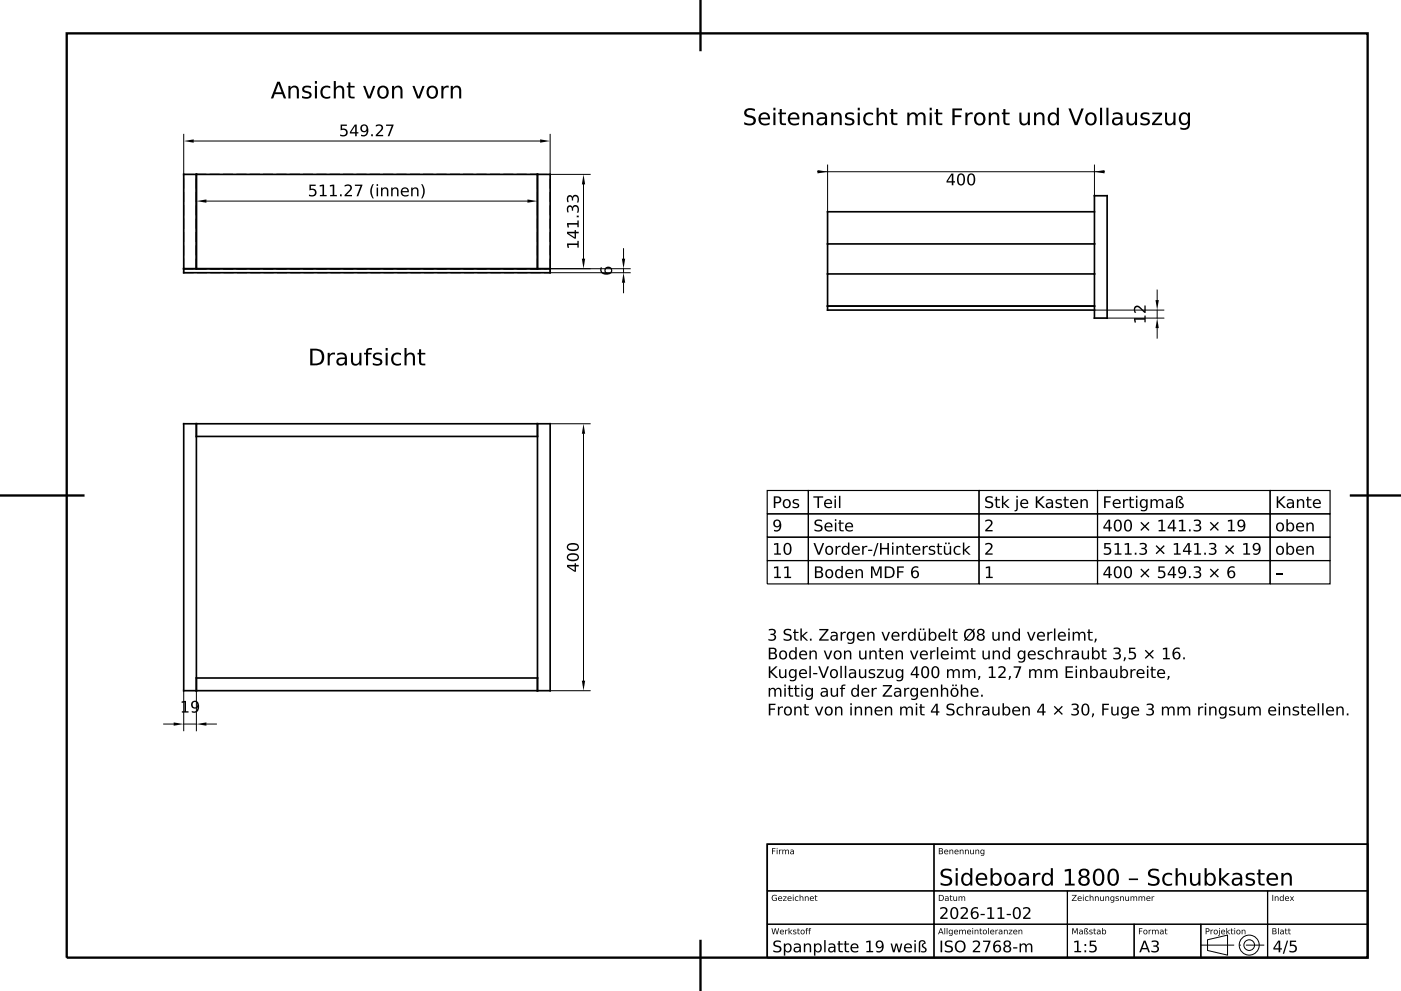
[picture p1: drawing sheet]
<svg xmlns="http://www.w3.org/2000/svg" width="420mm" height="297mm" viewBox="0 0 420 297" stroke-linecap="round" stroke-linejoin="round" font-family="sans-serif">
<defs><g id="words">
<g font-size="5.8">
<text x="183.7" y="83" transform="rotate(-90 183.7 83)">6</text>
<text x="231.2" y="159.5">9</text>
<text x="294.7" y="159.5">2</text>
<text x="294.7" y="166.5">2</text>
<text x="294.7" y="173.5">1</text>
<text x="382" y="173.5">–</text>
</g>
<g font-size="5.7">
<text x="343.6" y="97.8" transform="rotate(-90 343.6 97.8)">12</text>
<text x="230.9" y="173.5">11</text>
</g>
<g font-size="5.6">
<text x="243.6" y="152.5">Teil</text>
<text x="231" y="166.4">10</text>
<text x="53.4" y="213.7">19</text>
</g>
<text font-size="5.5" x="321" y="285.6">1:5</text>
<text font-size="5.4" x="231.1" y="152.4">Pos</text>
<text font-size="5.2" x="381.1" y="285.5">4/5</text>
<text font-size="5.1" x="341.3" y="285.5">A3</text>
</g></defs>
<path d="M20 10h390v277h-390z" fill="none" stroke="#000" stroke-width=".7" stroke-linecap="butt"/>
<path d="M210 0v15M0 148.5h25M405 148.5h15M210 282v15" fill="none" stroke="#000" stroke-width=".7"/>
<g fill="none" stroke="#000" stroke-width=".35">
<path d="M230 147h12.3v7h-12.3zM230 154h12.3v7h-12.3zM242.3 147h51.2v7h-51.2zM242.3 154h51.2v7h-51.2zM293.5 147h35.5v7h-35.5zM293.5 154h35.5v7h-35.5zM329 147h51.8v7h-51.8zM329 154h51.8v7h-51.8zM380.8 147h17.9v7h-17.9zM380.8 154h17.9v7h-17.9zM230 161h12.3v7h-12.3zM230 168h12.3v7h-12.3z"/>
<path d="M242.3 161h51.2v7h-51.2zM242.3 168h51.2v7h-51.2zM293.5 161h35.5v7h-35.5zM293.5 168h35.5v7h-35.5zM329 161h51.8v7h-51.8zM329 168h51.8v7h-51.8zM380.8 161h17.9v7h-17.9zM380.8 168h17.9v7h-17.9zM230 253h50v14h-50zM280 253h130v14h-130zM230 277h50v10h-50zM230 267h50v10h-50z"/>
<path d="M280 277h40v10h-40zM280 267h40v10h-40zM320 277h20v10h-20zM320 267h60v10h-60zM340 277h20v10h-20zM360 277h20v10h-20zM380 277h30v10h-30zM380 267h30v10h-30z"/>
</g>
<g fill="#000">
<path d="M55.1 42.3l3-.5v1zM158.1 59.8l3 .5-3 .5zM161.9 41.8l3 .5-3 .5zM174.9 52.3l.5 3h-1zM245.1 51l3 .5-3 .5zM328.1 51.5l3-.5v1zM58.9 60.3l3-.5v1zM174.4 77.5h1l-.5 3zM186.4 77.5h1l-.5 3zM186.9 81.7l.5 3h-1zM346.9 95.3l.5 3h-1zM346.4 89.9h1l-.5 3z"/>
<path d="M174.9 127l.5 3h-1zM52.1 216.5l3 .5-3 .5zM58.9 217l3-.5v1zM174.4 204h1l-.5 3z"/>
<path d="M83.5 25.2l-.9 2.5h1.8zM83.1 24.5h.8l1.9 5h-.7l-.5-1.3h-2.2l-.5 1.3h-.7zM86.5 25.7h.6v.6a1.36 1.36 0 0 1 1.6-.6 1.36 1.36 0 0 1 .9 1.5v2.3h-.6v-2.2a.97 .97 0 0 0-1-1.1 .97 .97 0 0 0-.9 1.2v2.1h-.6zM91 25.9l1-.2 1.2 .2v.5l-.5-.2a.82 .82 0 0 0-1 0 .82 .82 0 0 0-.4 .9l.4 .1a1.34 1.34 0 0 1 1.5 1.9 2.59 2.59 0 0 1-2.6 .3v-.7l.6 .3a.9 .9 0 0 0 1 .1 .9 .9 0 0 0 .5-.9l-.2-.2a1.88 1.88 0 0 1-1.9-1.2zM94.4 25.7h.6v3.8h-.6zM94.4 24.3h.6v.8h-.6zM96.5 26.2a2.3 2.3 0 0 1 2.5-.3v.6a1.45 1.45 0 0 0-1.9 .2 1.45 1.45 0 0 0 0 1.9 1.45 1.45 0 0 0 1.9 .2v.6a2.02 2.02 0 0 1-2.6-.5 2.02 2.02 0 0 1 .1-2.7zM100.1 24.3h.6v2a1.36 1.36 0 0 1 1.6-.6 1.36 1.36 0 0 1 .9 1.5v2.3h-.6v-2.2a.97 .97 0 0 0-1-1.1 .97 .97 0 0 0-.9 1.2v2.1h-.6zM104.4 24.7h.6v1h1.3v.5h-1.3l.1 2.5 .3 .3h.9v.5h-.6a1.03 1.03 0 0 1-1.3-1.2v-2.1h-.4v-.5h.4zM108.9 25.7h.6l1.2 3.2 1.2-3.2h.6l-1.4 3.8h-.8zM114 26.6a1.48 1.48 0 0 0-.2 1.6 1.48 1.48 0 0 0 1.3 .8 1.58 1.58 0 0 0 .8-1.5 1.58 1.58 0 0 0-1.1-1.3zM113.5 26.2a1.85 1.85 0 0 1 2.5-.1 1.85 1.85 0 0 1 .4 2.3 1.77 1.77 0 0 1-2.3 1.1 1.77 1.77 0 0 1-1-2.3zM117.5 25.7h.6v.6a1.36 1.36 0 0 1 1.7-.6 1.36 1.36 0 0 1 .9 1.5v2.3h-.6v-2.2a.97 .97 0 0 0-1.1-1.1 .97 .97 0 0 0-.9 1.2v2.1h-.6zM123.6 25.7h.7l1.2 3.2 1.1-3.2h.7l-1.4 3.8h-.9zM128.8 26.6a1.48 1.48 0 0 0-.2 1.6 1.48 1.48 0 0 0 1.3 .8 1.58 1.58 0 0 0 .8-1.5 1.58 1.58 0 0 0-1.1-1.3zM128.3 26.2a1.85 1.85 0 0 1 2.5-.1 1.85 1.85 0 0 1 .4 2.3 1.77 1.77 0 0 1-2.3 1.1 1.77 1.77 0 0 1-1-2.3zM132.3 25.7h.6v.6a1.47 1.47 0 0 1 1.6-.6v.6a1.09 1.09 0 0 0-1.2 .1 1.09 1.09 0 0 0-.4 1.1v2h-.6zM135.1 25.7h.7v.6a1.36 1.36 0 0 1 1.6-.6 1.36 1.36 0 0 1 .9 1.5v2.3h-.6v-2.2a.97 .97 0 0 0-1.1-1.1 .97 .97 0 0 0-.8 1.2v2.1h-.7z"/>
<path d="M102.1 37.3h1.9v.4h-1.4v.9a1.26 1.26 0 0 1 1.6 1.3 1.26 1.26 0 0 1-1.9 .9l-.3-.1v-.4l.3 .1a.9 .9 0 0 0 1.2 0 .9 .9 0 0 0 0-1.3 .9 .9 0 0 0-1.2-.1l-.2 .1zM106.5 37.7l-1.2 1.9h1.2zM106.3 37.3h.6v2.3h.5v.4h-.5v.8h-.4v-.8h-1.6v-.5zM108.3 37.6a1.33 1.33 0 0 1 1.7-.1 1.33 1.33 0 0 1 .4 1.6 1.53 1.53 0 0 1-.5 1.5 1.53 1.53 0 0 1-1.7 .2v-.5a1.1 1.1 0 0 0 1.3 .1 1.1 1.1 0 0 0 .5-1.2 1.16 1.16 0 0 1-1.7 .1 1.16 1.16 0 0 1 0-1.7zM108.4 38.5a.8 .8 0 0 0 1.6 0 .8 .8 0 0 0-1.6 0zM111.3 40.2h.5v.6h-.5zM112.7 37.5a1.22 1.22 0 0 1 1.7-.1 1.22 1.22 0 0 1 .1 1.7l-1.3 1.3h1.7v.4h-2.3v-.4l1.2-1.2a.86 .86 0 0 0 .4-1.3 .86 .86 0 0 0-1.4 0l-.1 .1zM115.7 37.3h2.3l-1.3 3.5h-.5l1.2-3.1h-1.7z"/>
<path d="M223.6 32.8a3.2 3.2 0 0 1 2.7-.1v.6l-.2-.1a1.77 1.77 0 0 0-2.3 .3 .99 .99 0 0 0 1.3 1.1 1.54 1.54 0 0 1 1.5 1.9 1.54 1.54 0 0 1-2.2 1.1l-1.3-.3v-.7a2.07 2.07 0 0 0 2.8-.2 1.07 1.07 0 0 0-1.4-1.2 1.37 1.37 0 0 1-1.3-.9 1.37 1.37 0 0 1 .4-1.5zM227.9 34.2a1.74 1.74 0 0 1 2.1-.4 1.74 1.74 0 0 1 .8 2h-2.8a1.62 1.62 0 0 0 2.7 .9v.6a2.12 2.12 0 0 1-2.8-.3 2.12 2.12 0 0 1 0-2.8zM228.4 34.5l-.4 .8h2.2a1.07 1.07 0 0 0-.6-1.1 1.07 1.07 0 0 0-1.2 .3zM231.9 33.7h.6v3.8h-.6zM231.9 32.3h.6v.8h-.6zM233.7 32.7h.7v1h1.2v.5h-1.2v2.5l.4 .3h.8v.5h-.6a1.03 1.03 0 0 1-1.3-1.2v-2.1h-.4v-.5h.4zM236.7 34.2a1.74 1.74 0 0 1 2.1-.4 1.74 1.74 0 0 1 .9 2h-2.9a1.62 1.62 0 0 0 2.7 .9v.6a2.12 2.12 0 0 1-2.8-.3 2.12 2.12 0 0 1 0-2.8zM237.2 34.5l-.4 .8h2.2a1.07 1.07 0 0 0-.6-1.1 1.07 1.07 0 0 0-1.2 .3zM240.6 33.7h.7v.6a1.36 1.36 0 0 1 1.6-.6 1.36 1.36 0 0 1 .9 1.5v2.3h-.6v-2.2a.97 .97 0 0 0-1.1-1.1 .97 .97 0 0 0-.8 1.2v2.1h-.7zM245.5 35.9a.93 .93 0 0 0 .8 1.3 .93 .93 0 0 0 1-1.2v-.4l-1.2 .1zM245.1 33.9l.4-.1a1.67 1.67 0 0 1 2.4 1.6v2.1h-.6v-.6a1.29 1.29 0 0 1-2.1 .4 1.29 1.29 0 0 1 .5-2.1l1.6-.1a1.35 1.35 0 0 0-2.2-.6zM249.2 33.7h.6v.6a1.36 1.36 0 0 1 1.7-.6 1.36 1.36 0 0 1 .8 1.5v2.3h-.6v-2.2a.97 .97 0 0 0-1-1.1 .97 .97 0 0 0-.9 1.2v2.1h-.6zM253.7 33.9l1.1-.2 1.2 .2v.5l-.6-.2a.82 .82 0 0 0-1 0 .82 .82 0 0 0-.3 .9l.3 .1a1.34 1.34 0 0 1 1.6 1.9 2.59 2.59 0 0 1-2.7 .3v-.7l.7 .3a.9 .9 0 0 0 1 .1 .9 .9 0 0 0 .4-.9l-.2-.2a1.88 1.88 0 0 1-1.9-1.2zM257.1 33.7h.7v3.8h-.7zM257.1 32.3h.7v.8h-.7zM259.3 34.2a2.3 2.3 0 0 1 2.4-.3v.6a1.45 1.45 0 0 0-1.9 .2 1.45 1.45 0 0 0 0 1.9 1.45 1.45 0 0 0 1.9 .2v.6a2.02 2.02 0 0 1-2.6-.5 2.02 2.02 0 0 1 .2-2.7zM262.8 32.3h.6v2a1.36 1.36 0 0 1 1.7-.6 1.36 1.36 0 0 1 .8 1.5v2.3h-.6v-2.2a.97 .97 0 0 0-1-1.1 .97 .97 0 0 0-.9 1.2v2.1h-.6zM267.2 32.7h.6v1h1.2v.5h-1.2v2.5l.4 .3h.8v.5h-.6a1.03 1.03 0 0 1-1.2-1.2v-2.1h-.5v-.5h.5zM272 33.7h.6v.6a1.28 1.28 0 0 1 1.2-.6 1.28 1.28 0 0 1 1.1 .8 1.33 1.33 0 0 1 1.7-.8 1.33 1.33 0 0 1 .9 1.5v2.3h-.6v-2.2a.93 .93 0 0 0-1-1.1 .93 .93 0 0 0-.8 1.2v2.1h-.7v-2.2a.93 .93 0 0 0-.9-1.1 .93 .93 0 0 0-.9 1.2v2.1h-.6zM278.7 33.7h.6v3.8h-.6zM278.7 32.3h.6v.8h-.6zM280.6 32.7h.6v1h1.3v.5h-1.3l.1 2.5 .3 .3h.9v.5h-.6a1.03 1.03 0 0 1-1.3-1.2v-2.1h-.4v-.5h.4zM285.5 32.5h2.9v.6h-2.2v1.4h2v.6h-2v2.4h-.7zM289.4 33.7h.6v.6a1.47 1.47 0 0 1 1.6-.6v.6a1.09 1.09 0 0 0-1.2 .1 1.09 1.09 0 0 0-.4 1.1v2h-.6zM292.9 34.6a1.48 1.48 0 0 0-.2 1.6 1.48 1.48 0 0 0 1.3 .8 1.58 1.58 0 0 0 .8-1.5 1.58 1.58 0 0 0-1.1-1.3zM292.4 34.2a1.85 1.85 0 0 1 2.5-.1 1.85 1.85 0 0 1 .4 2.3 1.77 1.77 0 0 1-2.3 1.1 1.77 1.77 0 0 1-1-2.3zM296.4 33.7h.6v.6a1.36 1.36 0 0 1 1.7-.6 1.36 1.36 0 0 1 .9 1.5v2.3h-.7v-2.2a.97 .97 0 0 0-1-1.1 .97 .97 0 0 0-.9 1.2v2.1h-.6zM300.8 32.7h.6v1h1.3v.5h-1.3l.1 2.5 .3 .3h.9v.5h-.7a1.03 1.03 0 0 1-1.2-1.2v-2.1h-.5v-.5h.5zM305.6 33.7h.6v2.3a.97 .97 0 0 0 1 1.1 .97 .97 0 0 0 .9-1.2v-2.2h.6v3.8h-.6v-.6a1.36 1.36 0 0 1-1.6 .6 1.36 1.36 0 0 1-.9-1.5zM310 33.7h.6v.6a1.36 1.36 0 0 1 1.6-.6 1.36 1.36 0 0 1 .9 1.5v2.3h-.6v-2.2a.97 .97 0 0 0-1-1.1 .97 .97 0 0 0-.9 1.2v2.1h-.6zM314.7 34a1.41 1.41 0 0 1 2.1 .3v-2h.6v5.2h-.6v-.6a1.54 1.54 0 0 1-1.9 .5 1.54 1.54 0 0 1-.8-1.8l.1-.8zM315.2 34.3a1.63 1.63 0 0 0 .6 2.8 1.53 1.53 0 0 0 1-1.5 1.53 1.53 0 0 0-1-1.4zM320.3 32.5h.7l1.6 4.2 1.6-4.2h.7l-1.9 5h-.8zM326.3 34.6a1.48 1.48 0 0 0-.3 1.6 1.48 1.48 0 0 0 1.3 .8 1.58 1.58 0 0 0 .8-1.5 1.58 1.58 0 0 0-1.1-1.3zM325.8 34.2a1.85 1.85 0 0 1 2.4-.1 1.85 1.85 0 0 1 .4 2.3 1.77 1.77 0 0 1-2.2 1.1 1.77 1.77 0 0 1-1.1-2.3zM329.8 32.3h.6v5.2h-.6zM331.7 32.3h.6v5.2h-.6zM334.1 35.9a.93 .93 0 0 0 .8 1.3 .93 .93 0 0 0 1-1.2v-.4l-1.2 .1zM333.6 33.9l.5-.1a1.67 1.67 0 0 1 2.4 1.6v2.1h-.6v-.6a1.29 1.29 0 0 1-2.1 .4 1.29 1.29 0 0 1 .5-2.1l1.6-.1a1.35 1.35 0 0 0-2.3-.6zM337.7 33.7h.6v2.3a.97 .97 0 0 0 1.1 1.1 .97 .97 0 0 0 .9-1.2v-2.2h.6v3.8h-.6v-.6a1.36 1.36 0 0 1-1.7 .6 1.36 1.36 0 0 1-.9-1.5zM342.3 33.9l1-.2 1.2 .2v.5l-.5-.2a.82 .82 0 0 0-1 0 .82 .82 0 0 0-.3 .9l.3 .1a1.34 1.34 0 0 1 1.5 1.9 2.59 2.59 0 0 1-2.6 .3v-.7l.6 .3a.9 .9 0 0 0 1 .1 .9 .9 0 0 0 .5-.9l-.2-.2a1.88 1.88 0 0 1-1.9-1.2zM345.4 33.7h3v.6l-2.3 2.7h2.3v.5h-3v-.6l2.3-2.7h-2.3zM349.2 33.7h.7v2.3a.97 .97 0 0 0 1 1.1 .97 .97 0 0 0 .9-1.2v-2.2h.6v3.8h-.6v-.6a1.36 1.36 0 0 1-1.7 .6 1.36 1.36 0 0 1-.9-1.5zM354.3 34.5a1.44 1.44 0 0 0-.2 1.6 1.44 1.44 0 0 0 1.3 .8 1.53 1.53 0 0 0 .7-1.4 1.53 1.53 0 0 0-1-1.3zM354 34a1.43 1.43 0 0 1 2.1 .3v-.6h.6v3.3a1.92 1.92 0 0 1-2.9 1.7v-.6l.6 .2a1.26 1.26 0 0 0 1.3-.1 1.26 1.26 0 0 0 .4-1.4 1.53 1.53 0 0 1-1.9 .6 1.53 1.53 0 0 1-.8-1.8l.1-.8z"/>
<path d="M92.8 55.3h1.8v.4h-1.4v.9a1.26 1.26 0 0 1 1.7 1.3 1.26 1.26 0 0 1-2 .9l-.3-.1v-.4l.3 .1a.9 .9 0 0 0 1.2 0 .9 .9 0 0 0 .1-1.3 .9 .9 0 0 0-1.2-.1l-.2 .1zM95.8 55.5l1.3-.2v3.1h.8v.4h-2v-.4h.8v-2.6l-.9 .1zM98.9 55.5l1.3-.2v3.1h.8v.4h-2v-.4h.7v-2.6l-.8 .1zM101.9 58.2h.5v.6h-.5zM103.3 55.5a1.22 1.22 0 0 1 1.7-.1 1.22 1.22 0 0 1 .1 1.7l-1.2 1.3h1.6v.4h-2.2v-.4l1.2-1.2a.86 .86 0 0 0 .4-1.3 .86 .86 0 0 0-1.4 0l-.2 .1zM106.4 55.3h2.2l-1.2 3.5h-.5l1.2-3.1h-1.7zM111.7 55.2h.4a4 4 0 0 0 0 4.3h-.4a3.6 3.6 0 0 1 0-4.3zM112.9 56.2h.4v2.6h-.4zM112.9 55.2h.4v.5h-.4zM114.2 56.2h.5v.4a.95 .95 0 0 1 1.1-.4 .95 .95 0 0 1 .6 1v1.6h-.4v-1.5a.68 .68 0 0 0-.7-.8 .68 .68 0 0 0-.6 .8v1.5h-.5zM117.3 56.2h.4v.4a.95 .95 0 0 1 1.1-.4 .95 .95 0 0 1 .7 1v1.6h-.5v-1.5a.68 .68 0 0 0-.7-.8 .68 .68 0 0 0-.6 .8v1.5h-.4zM120.5 56.5a1.21 1.21 0 0 1 1.5-.2 1.21 1.21 0 0 1 .6 1.3h-2a1.17 1.17 0 0 0 1.9 .7v.4a1.48 1.48 0 0 1-2-.2 1.48 1.48 0 0 1 0-2zM120.9 56.7l-.3 .6h1.5a.75 .75 0 0 0-.4-.8 .75 .75 0 0 0-.8 .2zM123.3 56.2h.4v.4a.95 .95 0 0 1 1.1-.4 .95 .95 0 0 1 .7 1v1.6h-.5v-1.5a.68 .68 0 0 0-.7-.8 .68 .68 0 0 0-.6 .8v1.5h-.4zM126.3 55.2h.3a3.6 3.6 0 0 1 0 4.3h-.3a4 4 0 0 0 0-4.3z"/>
<path d="M285.3 52.4l-1.2 1.9h1.2zM285.2 52h.6v2.3h.5v.4h-.5v.8h-.5v-.8h-1.5v-.5zM287.7 52.5l-.3 .7a1.69 1.69 0 0 0 .7 2 1.82 1.82 0 0 0 .6-2.5l-.4-.3zM287.4 52.2a1.19 1.19 0 0 1 1.3-.1 1.19 1.19 0 0 1 .6 1.3 1.67 1.67 0 0 1-1.2 2.2 2.05 2.05 0 0 1-.7-3.4zM290.7 52.5l-.2 .7a1.69 1.69 0 0 0 .7 2 1.82 1.82 0 0 0 .5-2.5l-.3-.3zM290.4 52.2a1.19 1.19 0 0 1 1.4-.1 1.19 1.19 0 0 1 .5 1.3 1.67 1.67 0 0 1-1.1 2.2 2.05 2.05 0 0 1-.8-3.4z"/>
<path d="M170 73h3.1v-.8h.4v2h-.4v-.8h-2.7l.2 .9h-.4zM170.4 69.9l1.9 1.2v-1.2zM170 69.5h2.3v-.5h.4v.5h.8v.4h-.8v1.6h-.5l-2.2-1.4zM170 66.9h3.1v-.8h.4v2h-.4v-.8h-2.7l.2 .9h-.4zM172.9 64.6h.6v.5h-.6zM170.2 61.8a.8 .8 0 0 1 .8-.3 .8 .8 0 0 1 .6 .7 1.05 1.05 0 0 1 1.4-.7 1.05 1.05 0 0 1 .6 1.5l-.2 .7h-.5l.2-.4a.79 .79 0 0 0-.1-1.1 .79 .79 0 0 0-1.1 .1l-.1 .8h-.4v-.4a.6 .6 0 0 0-.7-.7 .6 .6 0 0 0-.4 .9l.2 .7h-.4l-.2-.9zM170.2 58.8a.8 .8 0 0 1 .8-.3 .8 .8 0 0 1 .6 .6 1.05 1.05 0 0 1 1.4-.6 1.05 1.05 0 0 1 .6 1.4l-.2 .8h-.5l.2-.4a.79 .79 0 0 0-.1-1.2 .79 .79 0 0 0-1.1 .1l-.1 .9h-.4v-.4a.6 .6 0 0 0-.7-.8 .6 .6 0 0 0-.4 1l.2 .7h-.4l-.2-1z"/>
<path d="M93.7 105.1v3.8h.8a1.94 1.94 0 0 0 2-1.9 1.94 1.94 0 0 0-2-1.9zM93 104.5h1.4a2.52 2.52 0 0 1 2.8 2.5 2.52 2.52 0 0 1-2.8 2.5h-1.4zM98.2 105.7h.6v.6a1.47 1.47 0 0 1 1.6-.6v.6a1.09 1.09 0 0 0-1.1 .1 1.09 1.09 0 0 0-.5 1.1v2h-.6zM101.6 107.9a.93 .93 0 0 0 .8 1.3 .93 .93 0 0 0 1-1.2v-.4l-1.3 .1zM101.1 105.9l.5-.1a1.67 1.67 0 0 1 2.4 1.6v2.1h-.6v-.6a1.29 1.29 0 0 1-2.1 .4 1.29 1.29 0 0 1 .5-2.1l1.6-.1a1.35 1.35 0 0 0-2.3-.6zM105.2 105.7h.6v2.3a.97 .97 0 0 0 1.1 1.1 .97 .97 0 0 0 .8-1.2v-2.2h.7v3.8h-.7v-.6a1.36 1.36 0 0 1-1.6 .6 1.36 1.36 0 0 1-.9-1.5zM110 104.6l1.5-.3v.5l-.9 .1-.2 .3-.1 .5h1.1v.5h-1.1v3.3h-.6v-3.3h-.6v-.5h.6zM112.2 105.9l1-.2 1.2 .2v.5l-.5-.2a.82 .82 0 0 0-1 0 .82 .82 0 0 0-.4 .9l.4 .1a1.34 1.34 0 0 1 1.5 1.9 2.59 2.59 0 0 1-2.6 .3v-.7l.6 .3a.9 .9 0 0 0 1 .1 .9 .9 0 0 0 .5-.9l-.2-.2a1.88 1.88 0 0 1-1.9-1.2zM115.6 105.7h.6v3.8h-.6zM115.6 104.3h.6v.8h-.6zM117.8 106.2a2.3 2.3 0 0 1 2.4-.3v.6a1.45 1.45 0 0 0-1.9 .2 1.45 1.45 0 0 0 0 1.9 1.45 1.45 0 0 0 1.9 .2v.6a2.02 2.02 0 0 1-2.6-.5 2.02 2.02 0 0 1 .2-2.7zM121.3 104.3h.6v2a1.36 1.36 0 0 1 1.6-.6 1.36 1.36 0 0 1 .9 1.5v2.3h-.6v-2.2a.97 .97 0 0 0-1-1.1 .97 .97 0 0 0-.9 1.2v2.1h-.6zM125.6 104.7h.6v1h1.3v.5h-1.3l.1 2.5 .4 .3h.8v.5h-.6a1.03 1.03 0 0 1-1.3-1.2v-2.1h-.4v-.5h.4z"/>
<path d="M244.5 156l.9-.3 1 .2v.4l-.5-.2a.69 .69 0 0 0-1 0 .69 .69 0 0 0 0 1 1.35 1.35 0 0 1 1.6 1.8 2.14 2.14 0 0 1-2.3 .2v-.5l.5 .3a.78 .78 0 0 0 1.1 0 .78 .78 0 0 0 .2-1l-.2-.1a1.69 1.69 0 0 1-1.6-1.1zM247.5 156.9a1.21 1.21 0 0 1 1.5-.2 1.21 1.21 0 0 1 .6 1.3h-2a1.17 1.17 0 0 0 1.9 .7v.4a1.48 1.48 0 0 1-2-.2 1.48 1.48 0 0 1 0-2zM247.9 157.1l-.3 .6h1.5a.75 .75 0 0 0-.4-.7 .75 .75 0 0 0-.8 .1zM250.3 156.6h.4v2.7h-.4zM250.3 155.6h.4v.5h-.4zM251.6 155.9h.4v.7h.9v.4h-.9l.1 1.6 .2 .3h.6v.4l-.9-.1-.3-.3-.1-1.9h-.3v-.4h.3zM253.7 156.9a1.21 1.21 0 0 1 1.4-.2 1.21 1.21 0 0 1 .6 1.3h-1.9a1.17 1.17 0 0 0 1.8 .7v.4a1.48 1.48 0 0 1-1.9-.2 1.48 1.48 0 0 1 0-2zM254 157.1l-.2 .6h1.5a.75 .75 0 0 0-.4-.7 .75 .75 0 0 0-.9 .1z"/>
<path d="M295.6 149l.9-.3 1.1 .2v.4l-.5-.2a.69 .69 0 0 0-1 0 .69 .69 0 0 0 0 1 1.35 1.35 0 0 1 1.5 1.8 2.14 2.14 0 0 1-2.3 .2v-.5l.6 .3a.78 .78 0 0 0 1 0 .78 .78 0 0 0 .2-1l-.1-.1a1.69 1.69 0 0 1-1.7-1.1zM298.5 148.9h.4v.7h.9v.4h-.9v1.6l.2 .3h.7v.3h-1l-.2-.3-.1-1.9h-.3v-.4h.3zM300.4 148.6h.4v2.2l1.3-1.2h.5l-1.4 1.3 1.5 1.3h-.6l-1.3-1.2v1.2h-.4zM304.7 149.6h.4v3l-.3 .5-.7 .1v-.3l.5-.1 .1-.3zM304.7 148.6h.4v.5h-.4zM306.2 149.9a1.21 1.21 0 0 1 1.5-.2 1.21 1.21 0 0 1 .6 1.3h-2a1.17 1.17 0 0 0 1.9 .7v.4a1.48 1.48 0 0 1-2-.2 1.48 1.48 0 0 1 0-2zM306.5 150.1l-.2 .6h1.5a.75 .75 0 0 0-.4-.7 .75 .75 0 0 0-.9 .1zM310.5 148.8h.5v1.4l1.6-1.4h.6l-1.8 1.6 1.9 1.8h-.6l-1.7-1.6v1.6h-.5zM314 151.1a.64 .64 0 0 0 .5 .9 .64 .64 0 0 0 .7-.7l.1-.4zM313.7 149.7a1.33 1.33 0 0 1 2 1.1v1.4h-.4v-.3a.93 .93 0 0 1-1.2 .5 .93 .93 0 0 1-.6-1.2 .93 .93 0 0 1 1.2-.6h.6a.9 .9 0 0 0-.7-.8 .9 .9 0 0 0-.9 .3zM316.7 149.8l1.2-.2 .4 .1v.4l-.2-.1a.64 .64 0 0 0-.8-.2 .64 .64 0 0 0-.3 .8l.2 .1a.9 .9 0 0 1 1.2 .9 .9 .9 0 0 1-1.3 .7l-.7-.1v-.5l.5 .2a.55 .55 0 0 0 .7 .1 .55 .55 0 0 0 .1-.8h-.1a.86 .86 0 0 1-1-.4 .86 .86 0 0 1 .1-1zM319.1 148.9h.4v.7h.9v.4h-.9v1.6l.2 .3h.7v.3h-1l-.2-.3-.1-1.9h-.3v-.4h.3zM321.1 149.9a1.21 1.21 0 0 1 1.5-.2 1.21 1.21 0 0 1 .6 1.3h-2a1.17 1.17 0 0 0 1.9 .7v.4a1.48 1.48 0 0 1-2-.2 1.48 1.48 0 0 1 0-2zM321.5 150.1l-.2 .6h1.5a.75 .75 0 0 0-.5-.7 .75 .75 0 0 0-.8 .1zM323.9 149.6h.4v.4a.95 .95 0 0 1 1.2-.4 .95 .95 0 0 1 .6 1.1v1.5h-.4v-1.5a.68 .68 0 0 0-.7-.8 .68 .68 0 0 0-.7 .9v1.4h-.4z"/>
<path d="M331 148.8h2v.3h-1.5v1.1h1.4v.4h-1.4v1.6h-.5zM333.9 149.9a1.21 1.21 0 0 1 1.5-.2 1.21 1.21 0 0 1 .6 1.3h-2a1.17 1.17 0 0 0 1.9 .7v.4a1.48 1.48 0 0 1-2-.2 1.48 1.48 0 0 1 0-2zM334.3 150.1l-.3 .6h1.5a.75 .75 0 0 0-.4-.7 .75 .75 0 0 0-.8 .1zM336.7 149.6h.4v.4l.5-.4h.6l-.1 .4a.77 .77 0 0 0-1 .9v1.3h-.4zM338.7 148.9h.4v.7h.9v.4h-.9v1.6l.2 .3h.7v.3h-1l-.3-.3v-1.9h-.4v-.4h.4zM340.5 149.6h.5v2.6h-.5zM340.5 148.6h.5v.5h-.5zM342.3 150.2a.95 .95 0 0 0-.1 1.1 .95 .95 0 0 0 1.1 .5 .92 .92 0 0 0 .3-1.3 .92 .92 0 0 0-1.3-.3zM342 149.9a1 1 0 0 1 1.6 .1v-.4h.4v2.3a1.31 1.31 0 0 1-.6 1.3 1.31 1.31 0 0 1-1.4-.1v-.4a.97 .97 0 0 0 1.1 .1 .97 .97 0 0 0 .5-1 1.12 1.12 0 0 1-1.5 .3 1.12 1.12 0 0 1-.4-1.5zM344.9 149.6h.4v.4a.9 .9 0 0 1 .9-.4 .9 .9 0 0 1 .8 .5 .93 .93 0 0 1 1.1-.5 .93 .93 0 0 1 .6 1.1v1.5h-.4v-1.5a.65 .65 0 0 0-.7-.8 .65 .65 0 0 0-.6 .9v1.4h-.4v-1.5a.65 .65 0 0 0-.7-.8 .65 .65 0 0 0-.6 .9v1.4h-.4zM350 151.1a.64 .64 0 0 0 .5 .9 .64 .64 0 0 0 .7-.7v-.4zM349.6 149.7a1.33 1.33 0 0 1 2.1 1.1v1.4h-.5v-.3a.93 .93 0 0 1-1.2 .5 .93 .93 0 0 1-.5-1.2 .93 .93 0 0 1 1.1-.6h.6a.9 .9 0 0 0-.6-.8 .9 .9 0 0 0-1 .3zM352.8 148.9a1.07 1.07 0 0 1 1.2-.2 1.07 1.07 0 0 1 .6 1 .59 .59 0 0 0-.7 .5 .59 .59 0 0 0 .6 .6 .9 .9 0 0 1 .2 1.3 .9 .9 0 0 1-1.3 .2l-.2-.5a.62 .62 0 0 0 .9 .2 .62 .62 0 0 0 .2-.8 .85 .85 0 0 1-.8-.8 .85 .85 0 0 1 .7-.9 .61 .61 0 0 0-.7-.5 .61 .61 0 0 0-.5 .6v2.6h-.5v-2.6z"/>
<path d="M332.3 156.2l-1.2 1.8h1.2zM332.2 155.8h.6v2.2h.5v.4h-.5v.9h-.5v-.9h-1.5v-.4zM334.7 156.2l-.3 .7a1.69 1.69 0 0 0 .7 2 1.82 1.82 0 0 0 .6-2.5l-.4-.3zM334.4 155.9a1.19 1.19 0 0 1 1.3 0 1.19 1.19 0 0 1 .6 1.2 1.67 1.67 0 0 1-1.2 2.2 2.05 2.05 0 0 1-.7-3.4zM337.7 156.2l-.2 .7a1.69 1.69 0 0 0 .7 2 1.82 1.82 0 0 0 .5-2.5l-.3-.3zM337.4 155.9a1.19 1.19 0 0 1 1.4 0 1.19 1.19 0 0 1 .5 1.2 1.67 1.67 0 0 1-1.1 2.2 2.05 2.05 0 0 1-.8-3.4zM342.1 156.4l1.1 1.1 1.1-1.1 .3 .3-1.1 1 1.1 1.1-.3 .3-1.1-1.1-1.1 1.1-.2-.3 1-1.1-1-1zM347.3 155.9l1.3-.1v3.1h.8v.4h-2v-.4h.7v-2.7l-.8 .2zM351.6 156.2l-1.2 1.8h1.2zM351.5 155.8h.6v2.2h.5v.4h-.5v.9h-.5v-.9h-1.6v-.4zM353.4 155.9l1.3-.1v3.1h.8v.4h-2v-.4h.7v-2.7l-.8 .2zM356.4 158.7h.5v.6h-.5zM357.9 155.8l.5-.1a1.01 1.01 0 0 1 1.3 .2 1.01 1.01 0 0 1 0 1.3l-.3 .2a1.05 1.05 0 0 1 .6 1.4 1.05 1.05 0 0 1-1.4 .5l-.8-.2v-.4l.4 .2a.79 .79 0 0 0 1.2-.1 .79 .79 0 0 0-.1-1.1l-.9-.1v-.4h.4a.6 .6 0 0 0 .8-.7 .6 .6 0 0 0-1-.4l-.7 .2zM363 156.4l1 1.1 1.1-1.1 .3 .3-1.1 1 1.1 1.1-.3 .3-1.1-1.1-1 1.1-.3-.3 1.1-1.1-1.1-1zM368.1 155.9l1.3-.1v3.1h.8v.4h-2v-.4h.7v-2.7l-.8 .2zM371.3 156a1.33 1.33 0 0 1 1.6-.1 1.33 1.33 0 0 1 .4 1.6 1.53 1.53 0 0 1-.5 1.5 1.53 1.53 0 0 1-1.6 .2v-.5a1.1 1.1 0 0 0 1.2 .1 1.1 1.1 0 0 0 .5-1.2 1.16 1.16 0 0 1-1.7 .1 1.16 1.16 0 0 1 .1-1.7zM371.3 156.9a.8 .8 0 0 0 1.6 0 .8 .8 0 0 0-1.6 0z"/>
<path d="M382.7 148.8h.5v1.4l1.6-1.4h.6l-1.7 1.6 1.8 1.8h-.6l-1.7-1.6v1.6h-.5zM386.2 151.1a.64 .64 0 0 0 .6 .9 .64 .64 0 0 0 .7-.7v-.4zM385.9 149.7a1.33 1.33 0 0 1 2 1.1v1.4h-.4v-.3a.93 .93 0 0 1-1.2 .5 .93 .93 0 0 1-.5-1.2 .93 .93 0 0 1 1.1-.6h.6a.9 .9 0 0 0-.7-.8 .9 .9 0 0 0-.9 .3zM388.8 149.6h.4v.4a.95 .95 0 0 1 1.2-.4 .95 .95 0 0 1 .6 1.1v1.5h-.4v-1.5a.68 .68 0 0 0-.8-.8 .68 .68 0 0 0-.6 .9v1.4h-.4zM391.8 148.9h.5v.7h.9v.4h-.9v1.6l.2 .3h.7v.3h-1l-.3-.3-.1-1.9h-.3v-.4h.3zM393.9 149.9a1.21 1.21 0 0 1 1.5-.2 1.21 1.21 0 0 1 .6 1.3h-2a1.17 1.17 0 0 0 1.9 .7v.4a1.48 1.48 0 0 1-2-.2 1.48 1.48 0 0 1 0-2zM394.3 150.1l-.3 .6h1.6a.75 .75 0 0 0-.5-.7 .75 .75 0 0 0-.8 .1z"/>
<path d="M383.2 157.2a.97 .97 0 0 0-.2 1.2 .97 .97 0 0 0 1.1 .4 .94 .94 0 0 0 .4-1.3 .94 .94 0 0 0-1.3-.3zM382.4 157.9a1.32 1.32 0 0 1 2.6 0 1.32 1.32 0 0 1-2.6 0zM386.4 157a.99 .99 0 0 0-.4 1.3 .99 .99 0 0 0 1.2 .5 .99 .99 0 0 0 .4-1.2 .99 .99 0 0 0-1.2-.6zM385.6 155.6h.5v1.4a1.13 1.13 0 0 1 1.5-.2 1.13 1.13 0 0 1 .4 1.4 1.04 1.04 0 0 1-.7 1.1 1.04 1.04 0 0 1-1.2-.4v.4h-.5zM388.9 156.9a1.21 1.21 0 0 1 1.4-.2 1.21 1.21 0 0 1 .7 1.3h-2a1.17 1.17 0 0 0 1.8 .7v.4a1.48 1.48 0 0 1-1.9-.2 1.48 1.48 0 0 1 0-2zM389.2 157.1l-.2 .6h1.5a.75 .75 0 0 0-.4-.7 .75 .75 0 0 0-.9 .1zM391.6 156.6h.5v.4a.95 .95 0 0 1 1.1-.4 .95 .95 0 0 1 .6 1.1v1.6h-.4v-1.6a.68 .68 0 0 0-.7-.8 .68 .68 0 0 0-.6 .9v1.5h-.5z"/>
<path d="M170.4 169.8l1.9 1.2v-1.2zM170 169.3h2.3v-.5h.4v.5h.8v.5h-.8v1.5h-.5l-2.2-1.4zM170.5 166.6a.78 .78 0 0 0 0 .9 .78 .78 0 0 0 .9 .2 1.22 1.22 0 0 0 1.7-.9 2.27 2.27 0 0 0-2.6-.2zM170.2 166.3a2.31 2.31 0 0 1 3.3 .4 1.35 1.35 0 0 1-1.8 1.5 1.3 1.3 0 0 1-1.4-.4 1.3 1.3 0 0 1-.1-1.5zM170.5 163.5a.78 .78 0 0 0 0 .9 .78 .78 0 0 0 .9 .3 1.22 1.22 0 0 0 1.7-1 2.27 2.27 0 0 0-2.6-.2zM170.2 163.2a2.31 2.31 0 0 1 3.3 .5 1.35 1.35 0 0 1-1.8 1.5 1.3 1.3 0 0 1-1.4-.4 1.3 1.3 0 0 1-.1-1.6z"/>
<path d="M244.8 171.6v1.3h.7a.65 .65 0 0 0 .8-.7 .65 .65 0 0 0-.8-.6zM244.8 170.1v1.1h.7a.55 .55 0 0 0 .7-.5 .55 .55 0 0 0-.7-.6zM244.3 169.8h1.2a.85 .85 0 0 1 1.1 .5 .85 .85 0 0 1-.5 1.1 .97 .97 0 0 1 .7 1.2 .97 .97 0 0 1-1.2 .6h-1.3zM248 171.2a.97 .97 0 0 0-.1 1.2 .97 .97 0 0 0 1.1 .4 .94 .94 0 0 0 .3-1.3 .94 .94 0 0 0-1.3-.3zM247.2 171.9a1.35 1.35 0 0 1 2.7 0 1.35 1.35 0 0 1-2.7 0zM250.6 170.9a.98 .98 0 0 1 1.6 .1v-1.4h.5v3.6h-.5v-.3a1.13 1.13 0 0 1-1.5 .2 1.13 1.13 0 0 1-.4-1.5zM251.1 171a.99 .99 0 0 0-.4 1.3 .99 .99 0 0 0 1.2 .5 .99 .99 0 0 0 .4-1.2 .99 .99 0 0 0-1.2-.6zM253.7 170.9a1.21 1.21 0 0 1 1.5-.2 1.21 1.21 0 0 1 .6 1.3h-2a1.17 1.17 0 0 0 1.9 .7v.4a1.48 1.48 0 0 1-2-.2 1.48 1.48 0 0 1 0-2zM254.1 171.1l-.3 .6h1.6a.75 .75 0 0 0-.5-.7 .75 .75 0 0 0-.8 .1zM256.5 170.6h.4v.4a.95 .95 0 0 1 1.2-.4 .95 .95 0 0 1 .6 1.1v1.5h-.4v-1.5a.68 .68 0 0 0-.7-.8 .68 .68 0 0 0-.7 .9v1.4h-.4zM261.1 169.8h.7l.9 2.3 .9-2.3h.7v3.4h-.5v-3l-.9 2.4h-.4l-.9-2.4v3h-.5zM265.7 170.1v2.8a1.45 1.45 0 0 0 2-1.4 1.45 1.45 0 0 0-2-1.4zM265.2 169.8h1a1.76 1.76 0 0 1 2 1.7 1.76 1.76 0 0 1-2 1.7h-1zM268.9 169.8h2.1v.3h-1.6v1.1h1.4v.4h-1.4v1.6h-.5zM273.6 172.1a.77 .77 0 0 0 1.5 0 .77 .77 0 0 0-1.5 0zM273.7 170l1.2-.3 .4 .1v.5a1.1 1.1 0 0 0-1.2-.1 1.1 1.1 0 0 0-.5 1.2 1.17 1.17 0 0 1 1.8 .3 1.17 1.17 0 0 1-.7 1.7 1.17 1.17 0 0 1-1.5-1.1v-1.5z"/>
<path d="M243.9 162.8h.5l1.1 2.9 1.1-2.9h.5l-1.4 3.5h-.5zM248 164.2a.97 .97 0 0 0-.1 1.2 .97 .97 0 0 0 1.1 .4 .94 .94 0 0 0 .3-1.3 .94 .94 0 0 0-1.3-.3zM247.2 164.9a1.35 1.35 0 0 1 2.7 0 1.35 1.35 0 0 1-2.7 0zM250.5 163.6h.4v.4l.5-.4h.6v.4a.77 .77 0 0 0-1.1 .9v1.4h-.4zM252.6 163.9a.98 .98 0 0 1 1.6 .1v-1.4h.4v3.7h-.4v-.4a1.13 1.13 0 0 1-1.5 .2 1.13 1.13 0 0 1-.4-1.5zM253.1 164a.99 .99 0 0 0-.4 1.3 .99 .99 0 0 0 1.2 .5 .99 .99 0 0 0 .3-1.2 .99 .99 0 0 0-1.1-.6zM255.7 163.9a1.21 1.21 0 0 1 1.5-.2 1.21 1.21 0 0 1 .6 1.3h-2a1.17 1.17 0 0 0 1.9 .7v.4a1.48 1.48 0 0 1-2-.2 1.48 1.48 0 0 1 0-2zM256.1 164.1l-.3 .6h1.5a.75 .75 0 0 0-.4-.7 .75 .75 0 0 0-.8 .1zM258.5 163.6h.4v.4l.5-.4h.6l-.1 .4a.77 .77 0 0 0-1 .9v1.4h-.4zM260.2 164.7h1.3v.4h-1.3zM263 162.8h.4l-1.3 3.9h-.4zM263.8 162.8h.5v1.4h1.7v-1.4h.5v3.5h-.5v-1.7h-1.7v1.7h-.5zM267.4 163.6h.4v2.7h-.4zM267.4 162.6h.4v.5h-.4zM268.7 163.6h.5v.4a.95 .95 0 0 1 1.1-.4 .95 .95 0 0 1 .6 1.1v1.6h-.4v-1.6a.68 .68 0 0 0-.7-.8 .68 .68 0 0 0-.6 .9v1.5h-.5zM271.8 162.9h.4v.7h.9v.4h-.9v1.6l.2 .3h.7v.4l-1-.1-.2-.3-.1-1.9h-.3v-.4h.3zM273.8 163.9a1.21 1.21 0 0 1 1.5-.2 1.21 1.21 0 0 1 .6 1.3h-2a1.17 1.17 0 0 0 1.9 .7v.4a1.48 1.48 0 0 1-2-.2 1.48 1.48 0 0 1 0-2zM274.2 164.1l-.2 .6h1.5a.75 .75 0 0 0-.5-.7 .75 .75 0 0 0-.8 .1zM276.6 163.6h.4v.4l.6-.4h.5v.4a.77 .77 0 0 0-1.1 .9v1.4h-.4zM278.7 163.8l1.2-.2 .4 .1v.4l-.2-.1a.64 .64 0 0 0-.8-.2 .64 .64 0 0 0-.3 .8l.2 .1a.9 .9 0 0 1 1.2 .9 .9 .9 0 0 1-1.3 .7l-.7-.1v-.5l.5 .2a.55 .55 0 0 0 .7 .1 .55 .55 0 0 0 .1-.8h-.1a.86 .86 0 0 1-1-.4 .86 .86 0 0 1 .1-1zM281.1 162.9h.4v.7h.9v.4h-.9l.1 1.6 .2 .3h.6v.4l-1-.1-.2-.3-.1-1.9h-.3v-.4h.3zM282.9 163.6h.5v1.6a.68 .68 0 0 0 .7 .7 .68 .68 0 0 0 .6-.8v-1.5h.4v2.7h-.4v-.5a.96 .96 0 0 1-1.1 .5 .96 .96 0 0 1-.7-1.1zM284.2 162.6h.5v.5h-.5zM283.3 162.6h.5v.5h-.5zM286.2 163.9a1.59 1.59 0 0 1 1.7-.2v.4a1.01 1.01 0 0 0-1.3 .2 1.01 1.01 0 0 0 0 1.3 1.01 1.01 0 0 0 1.3 .2v.3a1.41 1.41 0 0 1-1.8-.3 1.41 1.41 0 0 1 .1-1.9zM288.7 162.6h.4v2.2l1.3-1.2h.5l-1.4 1.3 1.5 1.4h-.6l-1.3-1.3v1.3h-.4z"/>
<path d="M331 162.8h1.9v.3h-1.4v.9a1.26 1.26 0 0 1 1.6 1.3 1.26 1.26 0 0 1-1.9 1l-.3-.1v-.5l.3 .1a.9 .9 0 0 0 1.2 0 .9 .9 0 0 0 .1-1.2 .9 .9 0 0 0-1.3-.2l-.2 .1zM334.1 162.9l1.3-.1v3.1h.8v.4h-2v-.4h.7v-2.7l-.8 .2zM337.2 162.9l1.3-.1v3.1h.7v.4h-2v-.4h.8v-2.7l-.8 .2zM340.2 165.7h.5v.6h-.5zM341.7 162.8l.5-.1a1.01 1.01 0 0 1 1.3 .2 1.01 1.01 0 0 1 0 1.3l-.3 .2a1.05 1.05 0 0 1 .6 1.4 1.05 1.05 0 0 1-1.4 .5l-.8-.2v-.4l.4 .2a.79 .79 0 0 0 1.1-.1 .79 .79 0 0 0-.1-1.1l-.8-.1v-.4h.4a.6 .6 0 0 0 .7-.7 .6 .6 0 0 0-.9-.4l-.7 .2zM346.7 163.4l1.1 1.1 1.1-1.1 .3 .3-1.1 1 1.1 1.1-.3 .3-1.1-1.1-1.1 1.1-.3-.3 1.1-1.1-1.1-1zM351.9 162.9l1.3-.1v3.1h.8v.4h-2.1v-.4h.8v-2.7l-.8 .2zM356.2 163.2l-1.2 1.8h1.2zM356.1 162.8h.6v2.2h.5v.4h-.5v.9h-.5v-.9h-1.6v-.4zM358 162.9l1.3-.1v3.1h.8v.4h-2.1v-.4h.8v-2.7l-.8 .2zM361 165.7h.5v.6h-.5zM362.5 162.8l.5-.1a1.01 1.01 0 0 1 1.3 .2 1.01 1.01 0 0 1 0 1.3l-.3 .2a1.05 1.05 0 0 1 .6 1.4 1.05 1.05 0 0 1-1.4 .5l-.8-.2v-.4l.4 .2a.79 .79 0 0 0 1.2-.1 .79 .79 0 0 0-.2-1.1l-.8-.1v-.4h.4a.6 .6 0 0 0 .7-.7 .6 .6 0 0 0-.9-.4l-.7 .2zM367.5 163.4l1.1 1.1 1.1-1.1 .3 .3-1.1 1 1.1 1.1-.3 .3-1.1-1.1-1.1 1.1-.2-.3 1-1.1-1-1zM372.7 162.9l1.3-.1v3.1h.8v.4h-2v-.4h.7v-2.7l-.8 .2zM375.8 163a1.33 1.33 0 0 1 1.7-.1 1.33 1.33 0 0 1 .4 1.6 1.53 1.53 0 0 1-.5 1.5 1.53 1.53 0 0 1-1.7 .2v-.5a1.1 1.1 0 0 0 1.3 .1 1.1 1.1 0 0 0 .5-1.2 1.16 1.16 0 0 1-1.7 .1 1.16 1.16 0 0 1 0-1.7zM375.9 163.9a.8 .8 0 0 0 1.6 0 .8 .8 0 0 0-1.6 0z"/>
<path d="M332.3 170.2l-1.2 1.8h1.2zM332.2 169.8h.6v2.2h.5v.4h-.5v.8h-.5v-.8h-1.5v-.4zM334.7 170.2l-.3 .7a1.69 1.69 0 0 0 .7 2 1.82 1.82 0 0 0 .6-2.5l-.4-.3zM334.4 169.9a1.19 1.19 0 0 1 1.3 0 1.19 1.19 0 0 1 .6 1.2 1.67 1.67 0 0 1-1.2 2.2 2.05 2.05 0 0 1-.7-3.4zM337.7 170.2l-.2 .7a1.69 1.69 0 0 0 .7 2 1.82 1.82 0 0 0 .5-2.5l-.3-.3zM337.4 169.9a1.19 1.19 0 0 1 1.4 0 1.19 1.19 0 0 1 .5 1.2 1.67 1.67 0 0 1-1.1 2.2 2.05 2.05 0 0 1-.8-3.4zM342.1 170.4l1.1 1.1 1.1-1.1 .3 .3-1.1 1 1.1 1.1-.3 .3-1.1-1.1-1.1 1.1-.2-.3 1-1.1-1-1zM347.3 169.8h1.8v.3h-1.4v.9a1.26 1.26 0 0 1 1.7 1.3 1.26 1.26 0 0 1-2 1l-.3-.1v-.5l.3 .1a.9 .9 0 0 0 1.2 0 .9 .9 0 0 0 .1-1.2 .9 .9 0 0 0-1.2-.2l-.2 .1zM351.6 170.2l-1.2 1.8h1.2zM351.5 169.8h.6v2.2h.5v.4h-.5v.8h-.5v-.8h-1.6v-.4zM353.5 170a1.33 1.33 0 0 1 1.6-.1 1.33 1.33 0 0 1 .5 1.6 1.53 1.53 0 0 1-.6 1.5 1.53 1.53 0 0 1-1.6 .2v-.5a1.1 1.1 0 0 0 1.2 .1 1.1 1.1 0 0 0 .5-1.2 1.16 1.16 0 0 1-1.7 .1 1.16 1.16 0 0 1 .1-1.7zM353.6 170.9a.77 .77 0 0 0 1.5 0 .77 .77 0 0 0-1.5 0zM356.4 172.7h.5v.5h-.5zM357.9 169.8l.5-.1a1.01 1.01 0 0 1 1.3 .2 1.01 1.01 0 0 1 0 1.3l-.3 .2a1.05 1.05 0 0 1 .6 1.4 1.05 1.05 0 0 1-1.4 .5l-.8-.2v-.4l.4 .2a.79 .79 0 0 0 1.2-.1 .79 .79 0 0 0-.1-1.1l-.9-.1v-.4h.4a.6 .6 0 0 0 .8-.7 .6 .6 0 0 0-1-.4l-.7 .2zM363 170.4l1 1.1 1.1-1.1 .3 .3-1.1 1 1.1 1.1-.3 .3-1.1-1.1-1 1.1-.3-.3 1.1-1.1-1.1-1zM368.4 172.1a.77 .77 0 0 0 1.5 0 .77 .77 0 0 0-1.5 0zM368.5 170l1.2-.3 .4 .1v.5a1.1 1.1 0 0 0-1.2-.1 1.1 1.1 0 0 0-.5 1.2 1.17 1.17 0 0 1 1.8 .3 1.17 1.17 0 0 1-.7 1.7 1.17 1.17 0 0 1-1.5-1.1v-1.5z"/>
<path d="M383.2 164.2a.97 .97 0 0 0-.2 1.2 .97 .97 0 0 0 1.1 .4 .94 .94 0 0 0 .4-1.3 .94 .94 0 0 0-1.3-.3zM382.4 164.9a1.32 1.32 0 0 1 2.6 0 1.32 1.32 0 0 1-2.6 0zM386.4 164a.99 .99 0 0 0-.4 1.3 .99 .99 0 0 0 1.2 .5 .99 .99 0 0 0 .4-1.2 .99 .99 0 0 0-1.2-.6zM385.6 162.6h.5v1.4a1.13 1.13 0 0 1 1.5-.2 1.13 1.13 0 0 1 .4 1.4 1.04 1.04 0 0 1-.7 1.1 1.04 1.04 0 0 1-1.2-.4v.4h-.5zM388.9 163.9a1.21 1.21 0 0 1 1.4-.2 1.21 1.21 0 0 1 .7 1.3h-2a1.17 1.17 0 0 0 1.8 .7v.4a1.48 1.48 0 0 1-1.9-.2 1.48 1.48 0 0 1 0-2zM389.2 164.1l-.2 .6h1.5a.75 .75 0 0 0-.4-.7 .75 .75 0 0 0-.9 .1zM391.6 163.6h.5v.4a.95 .95 0 0 1 1.1-.4 .95 .95 0 0 1 .6 1.1v1.6h-.4v-1.6a.68 .68 0 0 0-.7-.8 .68 .68 0 0 0-.6 .9v1.5h-.5z"/>
<path d="M230.5 199.7h.4v1.5l1.6-1.5h.6l-1.7 1.6 1.8 1.9h-.6l-1.7-1.7v1.7h-.4zM233.6 200.6h.4v1.5a.68 .68 0 0 0 .7 .8 .68 .68 0 0 0 .6-.8v-1.5h.5v2.6h-.5v-.4a.96 .96 0 0 1-1.1 .4 .96 .96 0 0 1-.6-1zM237.1 201.1a.95 .95 0 0 0-.2 1.2 .95 .95 0 0 0 1.1 .4 .92 .92 0 0 0 .4-1.2 .92 .92 0 0 0-1.3-.4zM236.8 200.9a1 1 0 0 1 1.6 .1v-.4h.4v2.3a1.31 1.31 0 0 1-.6 1.2 1.31 1.31 0 0 1-1.4 0v-.5a.97 .97 0 0 0 1.1 .2 .97 .97 0 0 0 .5-1.1 1.12 1.12 0 0 1-1.5 .3 1.12 1.12 0 0 1-.4-1.4zM239.9 200.9a1.21 1.21 0 0 1 1.4-.3 1.21 1.21 0 0 1 .6 1.4h-1.9a1.17 1.17 0 0 0 1.8 .7v.4a1.48 1.48 0 0 1-1.9-.2 1.48 1.48 0 0 1 0-2zM240.2 201.1l-.2 .6h1.5a.75 .75 0 0 0-.4-.8 .75 .75 0 0 0-.9 .2zM242.6 199.6h.5v3.6h-.5zM243.8 201.7h1.2v.4h-1.2zM245.3 199.7h.5l1.1 2.9 1.1-2.9h.5l-1.3 3.5h-.6zM249.5 201.1a.97 .97 0 0 0-.2 1.2 .97 .97 0 0 0 1.1 .5 .94 .94 0 0 0 .4-1.3 .94 .94 0 0 0-1.3-.4zM248.7 201.8a1.32 1.32 0 0 1 2.6 0 1.32 1.32 0 0 1-2.6 0zM251.9 199.6h.5v3.6h-.5zM253.3 199.6h.4v3.6h-.4zM255 202.1a.64 .64 0 0 0 .5 .9 .64 .64 0 0 0 .7-.8v-.3zM254.6 200.7a1.33 1.33 0 0 1 2.1 1v1.5h-.5v-.4a.93 .93 0 0 1-1.2 .5 .93 .93 0 0 1-.5-1.2 .93 .93 0 0 1 1.1-.6h.6a.9 .9 0 0 0-.6-.7 .9 .9 0 0 0-1 .3zM257.5 200.6h.4v1.5a.68 .68 0 0 0 .7 .8 .68 .68 0 0 0 .7-.8v-1.5h.4v2.6h-.4v-.4a.96 .96 0 0 1-1.2 .4 .96 .96 0 0 1-.6-1zM260.7 200.7l1.2-.2 .4 .2v.4l-.2-.1a.64 .64 0 0 0-.8-.2 .64 .64 0 0 0-.4 .7l.3 .1a.9 .9 0 0 1 1.2 .9 .9 .9 0 0 1-1.3 .8l-.7-.2v-.4l.5 .1a.55 .55 0 0 0 .7 .1 .55 .55 0 0 0 .1-.7l-.1-.1a.86 .86 0 0 1-1-.4 .86 .86 0 0 1 .1-1zM262.9 200.6h2v.4l-1.6 1.9h1.6v.3h-2.1v-.4l1.7-1.9h-1.6zM265.6 200.6h.4v1.5a.68 .68 0 0 0 .7 .8 .68 .68 0 0 0 .6-.8v-1.5h.5v2.6h-.5v-.4a.96 .96 0 0 1-1.1 .4 .96 .96 0 0 1-.6-1zM269.1 201.1a.95 .95 0 0 0-.2 1.2 .95 .95 0 0 0 1.1 .4 .92 .92 0 0 0 .4-1.2 .92 .92 0 0 0-1.3-.4zM268.8 200.9a1 1 0 0 1 1.6 .1v-.4h.4v2.3a1.31 1.31 0 0 1-.6 1.2 1.31 1.31 0 0 1-1.4 0v-.5a.97 .97 0 0 0 1.1 .2 .97 .97 0 0 0 .5-1.1 1.12 1.12 0 0 1-1.5 .3 1.12 1.12 0 0 1-.4-1.4zM274.6 200.1l-1.2 1.9h1.2zM274.5 199.7h.6v2.3h.5v.4h-.5v.8h-.5v-.8h-1.6v-.5zM276.9 200.2l-.2 .6a1.69 1.69 0 0 0 .7 2.1 1.82 1.82 0 0 0 .5-2.5l-.3-.3zM276.6 199.9a1.19 1.19 0 0 1 1.4-.1 1.19 1.19 0 0 1 .5 1.2 1.67 1.67 0 0 1-1.1 2.3 2.05 2.05 0 0 1-.8-3.4zM280 200.2l-.3 .6a1.69 1.69 0 0 0 .7 2.1 1.82 1.82 0 0 0 .6-2.5l-.4-.3zM279.7 199.9a1.19 1.19 0 0 1 1.3-.1 1.19 1.19 0 0 1 .6 1.2 1.67 1.67 0 0 1-1.2 2.3 2.05 2.05 0 0 1-.7-3.4zM283.9 200.6h.4v.4a.9 .9 0 0 1 .9-.5 .9 .9 0 0 1 .8 .6 .93 .93 0 0 1 1.1-.6 .93 .93 0 0 1 .6 1.1v1.6h-.4v-1.6a.65 .65 0 0 0-.7-.7 .65 .65 0 0 0-.6 .8v1.5h-.4v-1.6a.65 .65 0 0 0-.7-.7 .65 .65 0 0 0-.6 .8v1.5h-.4zM288.6 200.6h.4v.4a.9 .9 0 0 1 .9-.5 .9 .9 0 0 1 .7 .6 .93 .93 0 0 1 1.2-.6 .93 .93 0 0 1 .6 1.1v1.6h-.4v-1.6a.65 .65 0 0 0-.7-.7 .65 .65 0 0 0-.6 .8v1.5h-.4v-1.6a.65 .65 0 0 0-.7-.7 .65 .65 0 0 0-.6 .8v1.5h-.4zM293.4 202.6h.5v.4l-.4 .8h-.3zM296.4 199.9l1.3-.2v3.1h.8v.4h-2v-.4h.7v-2.7l-.8 .2zM299.3 199.9a1.22 1.22 0 0 1 1.7-.1 1.22 1.22 0 0 1 .1 1.7l-1.3 1.3h1.7v.4h-2.2v-.4l1.2-1.2a.86 .86 0 0 0 .4-1.3 .86 .86 0 0 0-1.4 0h-.2zM302.5 202.6h.5v.4l-.4 .8h-.3zM303.9 199.7h2.2l-1.2 3.5h-.5l1.2-3.1h-1.7zM308.5 200.6h.5v.4a.9 .9 0 0 1 .8-.5 .9 .9 0 0 1 .8 .6 .93 .93 0 0 1 1.1-.6 .93 .93 0 0 1 .7 1.1v1.6h-.5v-1.6a.65 .65 0 0 0-.7-.7 .65 .65 0 0 0-.5 .8v1.5h-.5v-1.6a.65 .65 0 0 0-.7-.7 .65 .65 0 0 0-.5 .8v1.5h-.5zM313.2 200.6h.4v.4a.9 .9 0 0 1 .9-.5 .9 .9 0 0 1 .8 .6 .93 .93 0 0 1 1.1-.6 .93 .93 0 0 1 .6 1.1v1.6h-.4v-1.6a.65 .65 0 0 0-.7-.7 .65 .65 0 0 0-.6 .8v1.5h-.4v-1.6a.65 .65 0 0 0-.7-.7 .65 .65 0 0 0-.6 .8v1.5h-.4zM319.4 199.7h2.2v.4h-1.7v1h1.7v.4h-1.7v1.3h1.8v.4h-2.3zM322.4 200.6h.5v2.6h-.5zM322.4 199.6h.5v.5h-.5zM323.8 200.6h.4v.4a.95 .95 0 0 1 1.1-.4 .95 .95 0 0 1 .7 1v1.6h-.5v-1.6a.68 .68 0 0 0-.7-.7 .68 .68 0 0 0-.6 .8v1.5h-.4zM327.6 201a.99 .99 0 0 0-.4 1.2 .99 .99 0 0 0 1.2 .6 .99 .99 0 0 0 .3-1.2 .99 .99 0 0 0-1.1-.6zM326.8 199.6h.4v1.4a1.13 1.13 0 0 1 1.5-.3 1.13 1.13 0 0 1 .4 1.5 1.04 1.04 0 0 1-.7 1 1.04 1.04 0 0 1-1.2-.4v.4h-.4zM330.2 202.1a.64 .64 0 0 0 .6 .9 .64 .64 0 0 0 .7-.8v-.3zM329.9 200.7a1.33 1.33 0 0 1 2 1v1.5h-.4v-.4a.93 .93 0 0 1-1.2 .5 .93 .93 0 0 1-.5-1.2 .93 .93 0 0 1 1.1-.6h.6a.9 .9 0 0 0-.7-.7 .9 .9 0 0 0-.9 .3zM332.8 200.6h.4v1.5a.68 .68 0 0 0 .7 .8 .68 .68 0 0 0 .6-.8v-1.5h.5v2.6h-.5v-.4a.96 .96 0 0 1-1.1 .4 .96 .96 0 0 1-.6-1zM336.6 201a.99 .99 0 0 0-.4 1.2 .99 .99 0 0 0 1.2 .6 .99 .99 0 0 0 .4-1.2 .99 .99 0 0 0-1.2-.6zM335.8 199.6h.5v1.4a1.13 1.13 0 0 1 1.5-.3 1.13 1.13 0 0 1 .4 1.5 1.04 1.04 0 0 1-.7 1 1.04 1.04 0 0 1-1.2-.4v.4h-.5zM338.9 200.6h.4v.4l.5-.4 .6-.1v.4a.77 .77 0 0 0-1.1 .9v1.4h-.4zM341 200.9a1.21 1.21 0 0 1 1.5-.3 1.21 1.21 0 0 1 .6 1.4h-2a1.17 1.17 0 0 0 1.9 .7v.4a1.48 1.48 0 0 1-1.9-.2 1.48 1.48 0 0 1-.1-2zM341.4 201.1l-.2 .6h1.5a.75 .75 0 0 0-.4-.8 .75 .75 0 0 0-.9 .2zM343.8 200.6h.5v2.6h-.5zM343.8 199.6h.5v.5h-.5zM345.2 199.8h.4v.8h.9v.3h-.9v1.7l.2 .2h.7v.4l-1-.1-.3-.2v-2h-.4v-.3h.4zM347.2 200.9a1.21 1.21 0 0 1 1.5-.3 1.21 1.21 0 0 1 .6 1.4h-2a1.17 1.17 0 0 0 1.9 .7v.4a1.48 1.48 0 0 1-2-.2 1.48 1.48 0 0 1 0-2zM347.6 201.1l-.3 .6h1.6a.75 .75 0 0 0-.5-.8 .75 .75 0 0 0-.8 .2zM350.1 202.6h.5v.4l-.4 .8h-.3z"/>
<path d="M230.9 195.9v1.3h.8a.65 .65 0 0 0 .8-.6 .65 .65 0 0 0-.8-.7zM230.9 194.5v1h.7a.55 .55 0 0 0 .7-.5 .55 .55 0 0 0-.7-.5zM230.5 194.1h1.2a.85 .85 0 0 1 1.1 .5 .85 .85 0 0 1-.6 1.1 .97 .97 0 0 1 .7 1.2 .97 .97 0 0 1-1.2 .7h-1.2zM234.2 195.5a.97 .97 0 0 0-.2 1.2 .97 .97 0 0 0 1.2 .5 .94 .94 0 0 0 .3-1.3 .94 .94 0 0 0-1.3-.4zM233.4 196.2a1.35 1.35 0 0 1 2.7 0 1.35 1.35 0 0 1-2.7 0zM236.8 195.3a.98 .98 0 0 1 1.6 .1v-1.4h.4v3.6h-.4v-.4a1.13 1.13 0 0 1-1.5 .3 1.13 1.13 0 0 1-.4-1.5zM237.3 195.4a.99 .99 0 0 0-.4 1.2 .99 .99 0 0 0 1.2 .6 .99 .99 0 0 0 .3-1.2 .99 .99 0 0 0-1.1-.6zM239.9 195.3a1.21 1.21 0 0 1 1.5-.3 1.21 1.21 0 0 1 .6 1.4h-2a1.17 1.17 0 0 0 1.9 .7v.4a1.48 1.48 0 0 1-2-.2 1.48 1.48 0 0 1 0-2zM240.3 195.5l-.3 .6h1.5a.75 .75 0 0 0-.4-.8 .75 .75 0 0 0-.8 .2zM242.7 195h.4v.4a.95 .95 0 0 1 1.1-.4 .95 .95 0 0 1 .7 1v1.6h-.5v-1.6a.68 .68 0 0 0-.7-.7 .68 .68 0 0 0-.6 .8v1.5h-.4zM246.9 195h.5l.8 2.2 .8-2.2h.5l-1 2.6h-.6zM250.6 195.5a.97 .97 0 0 0-.2 1.2 .97 .97 0 0 0 1.1 .5 .94 .94 0 0 0 .4-1.3 .94 .94 0 0 0-1.3-.4zM249.8 196.2a1.32 1.32 0 0 1 2.6 0 1.32 1.32 0 0 1-2.6 0zM253 195h.4v.4a.95 .95 0 0 1 1.2-.4 .95 .95 0 0 1 .6 1v1.6h-.4v-1.6a.68 .68 0 0 0-.7-.7 .68 .68 0 0 0-.7 .8v1.5h-.4zM257.6 195h.4v1.5a.68 .68 0 0 0 .7 .8 .68 .68 0 0 0 .6-.8v-1.5h.5v2.6h-.5v-.4a.96 .96 0 0 1-1.1 .4 .96 .96 0 0 1-.6-1zM260.6 195h.5v.4a.95 .95 0 0 1 1.1-.4 .95 .95 0 0 1 .6 1v1.6h-.4v-1.6a.68 .68 0 0 0-.7-.7 .68 .68 0 0 0-.6 .8v1.5h-.5zM263.7 194.2h.4v.8h.9v.3h-.9v1.7l.2 .2h.7v.4l-1-.1-.2-.2-.1-2h-.3v-.3h.3zM265.7 195.3a1.21 1.21 0 0 1 1.5-.3 1.21 1.21 0 0 1 .6 1.4h-2a1.17 1.17 0 0 0 1.9 .7v.4a1.48 1.48 0 0 1-2-.2 1.48 1.48 0 0 1 0-2zM266.1 195.5l-.3 .6h1.6a.75 .75 0 0 0-.5-.8 .75 .75 0 0 0-.8 .2zM268.5 195h.4v.4a.95 .95 0 0 1 1.2-.4 .95 .95 0 0 1 .6 1v1.6h-.4v-1.6a.68 .68 0 0 0-.7-.7 .68 .68 0 0 0-.7 .8v1.5h-.4zM272.8 195h.4l.9 2.2 .8-2.2h.4l-.9 2.6h-.6zM276.1 195.3a1.21 1.21 0 0 1 1.5-.3 1.21 1.21 0 0 1 .6 1.4h-2a1.17 1.17 0 0 0 1.9 .7v.4a1.48 1.48 0 0 1-2-.2 1.48 1.48 0 0 1 0-2zM276.5 195.5l-.3 .6h1.5a.75 .75 0 0 0-.4-.8 .75 .75 0 0 0-.8 .2zM278.9 195h.4v.4l.5-.4 .6-.1-.1 .4a.77 .77 0 0 0-1 .9v1.4h-.4zM280.9 194h.4v3.6h-.4zM282.4 195.3a1.21 1.21 0 0 1 1.4-.3 1.21 1.21 0 0 1 .6 1.4h-1.9a1.17 1.17 0 0 0 1.8 .7v.4a1.48 1.48 0 0 1-1.9-.2 1.48 1.48 0 0 1 0-2zM282.7 195.5l-.2 .6h1.5a.75 .75 0 0 0-.4-.8 .75 .75 0 0 0-.9 .2zM285.1 195h.5v2.6h-.5zM285.1 194h.5v.5h-.5zM286.5 195h.4v.4a.9 .9 0 0 1 .8-.5 .9 .9 0 0 1 .8 .6 .93 .93 0 0 1 1.2-.6 .93 .93 0 0 1 .6 1.1v1.6h-.4v-1.6a.65 .65 0 0 0-.7-.7 .65 .65 0 0 0-.6 .8v1.5h-.4v-1.6a.65 .65 0 0 0-.7-.7 .65 .65 0 0 0-.6 .8v1.5h-.4zM291.2 194.2h.4v.8h.9v.3h-.9v1.7l.2 .2h.7v.4l-1-.1-.3-.2v-2h-.4v-.3h.4zM294.5 195h.5v1.5a.68 .68 0 0 0 .7 .8 .68 .68 0 0 0 .6-.8v-1.5h.4v2.6h-.4v-.4a.96 .96 0 0 1-1.2 .4 .96 .96 0 0 1-.6-1zM297.6 195h.4v.4a.95 .95 0 0 1 1.2-.4 .95 .95 0 0 1 .6 1v1.6h-.4v-1.6a.68 .68 0 0 0-.8-.7 .68 .68 0 0 0-.6 .8v1.5h-.4zM300.8 195.3a.98 .98 0 0 1 1.6 .1v-1.4h.4v3.6h-.4v-.4a1.13 1.13 0 0 1-1.5 .3 1.13 1.13 0 0 1-.4-1.5zM301.3 195.4a.99 .99 0 0 0-.4 1.2 .99 .99 0 0 0 1.1 .6 .99 .99 0 0 0 .4-1.2 .99 .99 0 0 0-1.1-.6zM305.7 195.5a.95 .95 0 0 0-.2 1.2 .95 .95 0 0 0 1.1 .4 .92 .92 0 0 0 .4-1.2 .92 .92 0 0 0-1.3-.4zM305.3 195.3a1 1 0 0 1 1.7 .1v-.4h.4v2.3a1.31 1.31 0 0 1-.7 1.2 1.31 1.31 0 0 1-1.3 0v-.5a.97 .97 0 0 0 1.1 .2 .97 .97 0 0 0 .5-1.1 1.12 1.12 0 0 1-1.5 .3 1.12 1.12 0 0 1-.4-1.4zM308.4 195.3a1.21 1.21 0 0 1 1.5-.3 1.21 1.21 0 0 1 .6 1.4h-2a1.17 1.17 0 0 0 1.9 .7v.4a1.48 1.48 0 0 1-2-.2 1.48 1.48 0 0 1 0-2zM308.8 195.5l-.2 .6h1.5a.75 .75 0 0 0-.5-.8 .75 .75 0 0 0-.8 .2zM311.3 195.1l1.2-.2 .4 .2v.4l-.2-.1a.64 .64 0 0 0-.8-.2 .64 .64 0 0 0-.3 .7l.2 .1a.9 .9 0 0 1 1.2 .9 .9 .9 0 0 1-1.3 .8l-.7-.2v-.4l.5 .1a.55 .55 0 0 0 .8 .1 .55 .55 0 0 0 .1-.7l-.2-.1a.86 .86 0 0 1-1-.4 .86 .86 0 0 1 .1-1zM313.9 195.3a1.59 1.59 0 0 1 1.7-.2v.4a1.01 1.01 0 0 0-1.3 .1 1.01 1.01 0 0 0 0 1.4 1.01 1.01 0 0 0 1.3 .1v.4a1.41 1.41 0 0 1-1.8-.3 1.41 1.41 0 0 1 .1-1.9zM316.4 194h.4v1.4a.95 .95 0 0 1 1.1-.4 .95 .95 0 0 1 .7 1v1.6h-.5v-1.6a.68 .68 0 0 0-.7-.7 .68 .68 0 0 0-.6 .8v1.5h-.4zM319.4 195h.4v.4l.5-.4 .6-.1v.4a.77 .77 0 0 0-1.1 .9v1.4h-.4zM321.7 196.5a.64 .64 0 0 0 .6 .9 .64 .64 0 0 0 .7-.8v-.3zM321.4 195.1a1.33 1.33 0 0 1 2 1v1.5h-.4v-.4a.93 .93 0 0 1-1.2 .5 .93 .93 0 0 1-.5-1.2 .93 .93 0 0 1 1.1-.6h.6a.9 .9 0 0 0-.6-.7 .9 .9 0 0 0-1 .3zM324.3 195h.4v1.5a.68 .68 0 0 0 .7 .8 .68 .68 0 0 0 .7-.8v-1.5h.4v2.6h-.4v-.4a.96 .96 0 0 1-1.2 .4 .96 .96 0 0 1-.6-1zM328.1 195.4a.99 .99 0 0 0-.3 1.2 .99 .99 0 0 0 1.1 .6 .99 .99 0 0 0 .4-1.2 .99 .99 0 0 0-1.2-.6zM327.4 194h.4v1.4a1.13 1.13 0 0 1 1.5-.3 1.13 1.13 0 0 1 .4 1.5 1.04 1.04 0 0 1-.7 1 1.04 1.04 0 0 1-1.2-.4v.4h-.4zM330.4 194.2h.4v.8h.9v.3h-.9l.1 1.7 .2 .2h.6v.4l-.9-.1-.3-.2-.1-2h-.3v-.3h.3zM333.8 194.2l.6-.1a1.01 1.01 0 0 1 1.2 .2 1.01 1.01 0 0 1 .1 1.3l-.4 .1a1.05 1.05 0 0 1 .6 1.4 1.05 1.05 0 0 1-1.4 .6l-.8-.2v-.5l.5 .2a.79 .79 0 0 0 1.1-.1 .79 .79 0 0 0-.1-1.1l-.9-.1v-.4h.5a.6 .6 0 0 0 .7-.7 .6 .6 0 0 0-.9-.4l-.8 .2zM337 197h.5v.4l-.4 .8h-.3zM338.5 194.1h1.8v.4h-1.4v.9a1.26 1.26 0 0 1 1.7 1.3 1.26 1.26 0 0 1-2 .9l-.3-.1v-.5l.3 .2a.9 .9 0 0 0 1.2-.1 .9 .9 0 0 0 .1-1.2 .9 .9 0 0 0-1.2-.1l-.2 .1zM343.5 194.7l1 1.1 1.1-1.1 .3 .3-1.1 1.1 1.1 1.1-.3 .3-1.1-1.1-1 1.1-.3-.3 1.1-1.1-1.1-1.1zM348.6 194.3l1.3-.2v3.1h.8v.4h-2v-.4h.8v-2.7l-.9 .2zM352 196.4a.77 .77 0 0 0 1.5 0 .77 .77 0 0 0-1.5 0zM352.1 194.3l1.2-.2 .4 .1v.4a1.1 1.1 0 0 0-1.3 0 1.1 1.1 0 0 0-.5 1.1 1.17 1.17 0 0 1 1.9 .3 1.17 1.17 0 0 1-.8 1.7 1.17 1.17 0 0 1-1.4-1.1v-1.5zM354.7 197h.5v.6h-.5z"/>
<path d="M230.5 188.6l.5-.1a1.01 1.01 0 0 1 1.3 .2 1.01 1.01 0 0 1 0 1.3l-.4 .1a1.05 1.05 0 0 1 .7 1.4 1.05 1.05 0 0 1-1.4 .6l-.8-.2v-.5l.4 .2a.79 .79 0 0 0 1.1-.1 .79 .79 0 0 0-.1-1.1l-.8-.1v-.4h.4a.6 .6 0 0 0 .7-.7 .6 .6 0 0 0-.9-.4l-.7 .2zM235.2 188.7l.9-.3 1.1 .2v.5l-.6-.2a.69 .69 0 0 0-.9 0 .69 .69 0 0 0-.1 .9 1.35 1.35 0 0 1 1.6 1.8 2.14 2.14 0 0 1-2.3 .2v-.4l.6 .2a.78 .78 0 0 0 1 .1 .78 .78 0 0 0 .2-1l-.1-.1a1.69 1.69 0 0 1-1.7-1.2zM238.1 188.6h.4v.8h.9v.3h-.9v1.7l.2 .2h.7v.4l-1-.1-.2-.2-.1-2h-.3v-.3h.3zM239.9 188.4h.5v2.1l1.3-1.1h.5l-1.4 1.2 1.5 1.4h-.6l-1.3-1.3v1.3h-.5zM242.8 191.4h.5v.6h-.5zM245.6 188.5h2.8v.4l-2.3 2.7h2.3v.4h-2.8v-.4l2.2-2.7h-2.2zM249.4 190.9a.64 .64 0 0 0 .6 .9 .64 .64 0 0 0 .7-.8v-.3zM249.1 189.5a1.33 1.33 0 0 1 2 1v1.5h-.4v-.4a.93 .93 0 0 1-1.2 .5 .93 .93 0 0 1-.5-1.2 .93 .93 0 0 1 1.1-.6h.6a.9 .9 0 0 0-.6-.7 .9 .9 0 0 0-1 .3zM252 189.4h.4v.4l.6-.4 .5-.1v.4a.77 .77 0 0 0-1.1 .9v1.4h-.4zM254.5 189.9a.95 .95 0 0 0-.2 1.2 .95 .95 0 0 0 1.1 .4 .92 .92 0 0 0 .3-1.2 .92 .92 0 0 0-1.2-.4zM254.1 189.7a1 1 0 0 1 1.6 .1v-.4h.5v2.3a1.31 1.31 0 0 1-.7 1.2 1.31 1.31 0 0 1-1.4 0v-.5a.97 .97 0 0 0 1.2 .2 .97 .97 0 0 0 .4-1.1 1.12 1.12 0 0 1-1.5 .3 1.12 1.12 0 0 1-.4-1.4zM257.2 189.7a1.21 1.21 0 0 1 1.5-.3 1.21 1.21 0 0 1 .6 1.4h-2a1.17 1.17 0 0 0 1.9 .7v.4a1.48 1.48 0 0 1-2-.2 1.48 1.48 0 0 1 0-2zM257.6 189.9l-.3 .6h1.6a.75 .75 0 0 0-.5-.8 .75 .75 0 0 0-.8 .2zM260 189.4h.4v.4a.95 .95 0 0 1 1.2-.4 .95 .95 0 0 1 .6 1v1.6h-.4v-1.6a.68 .68 0 0 0-.8-.7 .68 .68 0 0 0-.6 .8v1.5h-.4zM264.3 189.4h.4l.8 2.2 .9-2.2h.4l-1 2.6h-.6zM267.6 189.7a1.21 1.21 0 0 1 1.4-.3 1.21 1.21 0 0 1 .7 1.4h-2a1.17 1.17 0 0 0 1.9 .7v.4a1.48 1.48 0 0 1-2-.2 1.48 1.48 0 0 1 0-2zM267.9 189.9l-.2 .6h1.5a.75 .75 0 0 0-.4-.8 .75 .75 0 0 0-.9 .2zM270.3 189.4h.5v.4l.5-.4 .6-.1-.1 .4a.77 .77 0 0 0-1 .9v1.4h-.5zM272.5 189.7a.98 .98 0 0 1 1.6 .1v-1.4h.4v3.6h-.4v-.4a1.13 1.13 0 0 1-1.5 .3 1.13 1.13 0 0 1-.4-1.5zM272.9 189.8a.99 .99 0 0 0-.3 1.2 .99 .99 0 0 0 1.1 .6 .99 .99 0 0 0 .4-1.2 .99 .99 0 0 0-1.2-.6zM275.3 189.4h.5v1.5a.68 .68 0 0 0 .7 .8 .68 .68 0 0 0 .6-.8v-1.5h.4v2.6h-.4v-.4a.96 .96 0 0 1-1.1 .4 .96 .96 0 0 1-.7-1zM276.6 188.4h.5v.4h-.5zM275.7 188.4h.5v.4h-.5zM279.2 189.8a.99 .99 0 0 0-.4 1.2 .99 .99 0 0 0 1.2 .6 .99 .99 0 0 0 .4-1.2 .99 .99 0 0 0-1.2-.6zM278.4 188.4h.4v1.4a1.13 1.13 0 0 1 1.6-.3 1.13 1.13 0 0 1 .3 1.5 1.04 1.04 0 0 1-.7 1 1.04 1.04 0 0 1-1.2-.4v.4h-.4zM281.6 189.7a1.21 1.21 0 0 1 1.5-.3 1.21 1.21 0 0 1 .6 1.4h-2a1.17 1.17 0 0 0 1.9 .7v.4a1.48 1.48 0 0 1-2-.2 1.48 1.48 0 0 1 0-2zM282 189.9l-.2 .6h1.5a.75 .75 0 0 0-.5-.8 .75 .75 0 0 0-.8 .2zM284.4 188.4h.5v3.6h-.5zM285.8 188.6h.4v.8h.9v.3h-.9v1.7l.2 .2h.7v.4l-1-.1-.3-.2v-2h-.4v-.3h.4zM291.5 189.4l-1.6 2a1.32 1.32 0 0 0 1.7-.3 1.32 1.32 0 0 0-.1-1.7zM289.8 189.2l-.3 .7 .2 1.2 1.7-2-.8-.3zM289.4 188.9a1.65 1.65 0 0 1 2.2-.1l.4-.5 .3 .3-.4 .4a1.77 1.77 0 0 1 .1 2.4 1.77 1.77 0 0 1-2.4 .3l-.4 .5-.2-.2 .4-.5a2.21 2.21 0 0 1 0-2.6zM293.3 191.1a.72 .72 0 0 0 1.4 0 .72 .72 0 0 0-1.4 0zM293.2 188.7a1.07 1.07 0 0 1 1.4-.2 1.07 1.07 0 0 1 .4 1.4l-.5 .2a1.04 1.04 0 0 1 .6 1.5 1.04 1.04 0 0 1-1.4 .4 .97 .97 0 0 1-.9-.9 .97 .97 0 0 1 .8-1 .83 .83 0 0 1-.7-.6 .83 .83 0 0 1 .3-.8zM293.4 189.4a.63 .63 0 0 0 1.2 0 .63 .63 0 0 0-1.2 0zM297.5 189.4h.4v1.5a.68 .68 0 0 0 .7 .8 .68 .68 0 0 0 .7-.8v-1.5h.4v2.6h-.4v-.4a.96 .96 0 0 1-1.2 .4 .96 .96 0 0 1-.6-1zM300.6 189.4h.4v.4a.95 .95 0 0 1 1.1-.4 .95 .95 0 0 1 .7 1v1.6h-.5v-1.6a.68 .68 0 0 0-.7-.7 .68 .68 0 0 0-.6 .8v1.5h-.4zM303.7 189.7a.98 .98 0 0 1 1.6 .1v-1.4h.5v3.6h-.5v-.4a1.13 1.13 0 0 1-1.5 .3 1.13 1.13 0 0 1-.3-1.5zM304.2 189.8a.99 .99 0 0 0-.4 1.2 .99 .99 0 0 0 1.2 .6 .99 .99 0 0 0 .4-1.2 .99 .99 0 0 0-1.2-.6zM307.9 189.4h.4l.9 2.2 .8-2.2h.4l-.9 2.6h-.6zM311.2 189.7a1.21 1.21 0 0 1 1.5-.3 1.21 1.21 0 0 1 .6 1.4h-2a1.17 1.17 0 0 0 1.9 .7v.4a1.48 1.48 0 0 1-2-.2 1.48 1.48 0 0 1 0-2zM311.6 189.9l-.3 .6h1.5a.75 .75 0 0 0-.4-.8 .75 .75 0 0 0-.8 .2zM314 189.4h.4v.4l.5-.4 .6-.1-.1 .4a.77 .77 0 0 0-1 .9v1.4h-.4zM316 188.4h.4v3.6h-.4zM317.5 189.7a1.21 1.21 0 0 1 1.4-.3 1.21 1.21 0 0 1 .6 1.4h-1.9a1.17 1.17 0 0 0 1.8 .7v.4a1.48 1.48 0 0 1-1.9-.2 1.48 1.48 0 0 1 0-2zM317.8 189.9l-.2 .6h1.5a.75 .75 0 0 0-.4-.8 .75 .75 0 0 0-.9 .2zM320.2 189.4h.5v2.6h-.5zM320.2 188.4h.5v.5h-.5zM321.6 189.4h.4v.4a.9 .9 0 0 1 .8-.5 .9 .9 0 0 1 .8 .6 .93 .93 0 0 1 1.2-.6 .93 .93 0 0 1 .6 1.1v1.6h-.4v-1.6a.65 .65 0 0 0-.7-.7 .65 .65 0 0 0-.6 .8v1.5h-.4v-1.6a.65 .65 0 0 0-.7-.7 .65 .65 0 0 0-.6 .8v1.5h-.4zM326.3 188.6h.4v.8h.9v.3h-.9v1.7l.2 .2h.7v.4l-1-.1-.3-.2v-2h-.4v-.3h.4zM328.3 191.4h.4v.4l-.3 .8h-.3z"/>
<path d="M230.5 210.9h2v.4h-1.6v1h1.4v.4h-1.4v1.7h-.4zM233.2 211.8h.4v.4l.5-.4 .6-.1v.4a.77 .77 0 0 0-1.1 .9v1.4h-.4zM235.7 212.3a.97 .97 0 0 0-.2 1.2 .97 .97 0 0 0 1.1 .5 .94 .94 0 0 0 .4-1.3 .94 .94 0 0 0-1.3-.4zM234.9 213a1.32 1.32 0 0 1 2.6 0 1.32 1.32 0 0 1-2.6 0zM238.1 211.8h.4v.4a.95 .95 0 0 1 1.2-.4 .95 .95 0 0 1 .6 1v1.6h-.4v-1.6a.68 .68 0 0 0-.7-.7 .68 .68 0 0 0-.7 .8v1.5h-.4zM241.2 211h.4v.8h.9v.3h-.9v1.7l.2 .2h.7v.4l-1-.1-.3-.2v-2h-.4v-.3h.4zM244.3 211.8h.4l.8 2.2 .9-2.2h.4l-1 2.6h-.5zM247.9 212.3a.97 .97 0 0 0-.2 1.2 .97 .97 0 0 0 1.1 .5 .94 .94 0 0 0 .4-1.3 .94 .94 0 0 0-1.3-.4zM247.1 213a1.32 1.32 0 0 1 2.6 0 1.32 1.32 0 0 1-2.6 0zM250.3 211.8h.5v.4a.95 .95 0 0 1 1.1-.4 .95 .95 0 0 1 .6 1v1.6h-.4v-1.6a.68 .68 0 0 0-.7-.7 .68 .68 0 0 0-.6 .8v1.5h-.5zM254.9 211.8h.5v2.6h-.5zM254.9 210.8h.5v.5h-.5zM256.2 211.8h.5v.4a.95 .95 0 0 1 1.1-.4 .95 .95 0 0 1 .6 1v1.6h-.4v-1.6a.68 .68 0 0 0-.7-.7 .68 .68 0 0 0-.6 .8v1.5h-.5zM259.3 211.8h.4v.4a.95 .95 0 0 1 1.2-.4 .95 .95 0 0 1 .6 1v1.6h-.4v-1.6a.68 .68 0 0 0-.8-.7 .68 .68 0 0 0-.6 .8v1.5h-.4zM262.5 212.1a1.21 1.21 0 0 1 1.5-.3 1.21 1.21 0 0 1 .6 1.4h-2a1.17 1.17 0 0 0 1.9 .7v.4a1.48 1.48 0 0 1-2-.2 1.48 1.48 0 0 1 0-2zM262.9 212.3l-.3 .6h1.6a.75 .75 0 0 0-.5-.8 .75 .75 0 0 0-.8 .2zM265.3 211.8h.4v.4a.95 .95 0 0 1 1.2-.4 .95 .95 0 0 1 .6 1v1.6h-.5v-1.6a.68 .68 0 0 0-.7-.7 .68 .68 0 0 0-.6 .8v1.5h-.4zM269.9 211.8h.4v.4a.9 .9 0 0 1 .8-.5 .9 .9 0 0 1 .8 .6 .93 .93 0 0 1 1.1-.6 .93 .93 0 0 1 .7 1.1v1.6h-.5v-1.6a.65 .65 0 0 0-.6-.7 .65 .65 0 0 0-.6 .8v1.5h-.5v-1.6a.65 .65 0 0 0-.6-.7 .65 .65 0 0 0-.6 .8v1.5h-.4zM274.5 211.8h.5v2.6h-.5zM274.5 210.8h.5v.5h-.5zM275.9 211h.4v.8h.9v.3h-.9v1.7l.2 .2h.7v.4l-1-.1-.2-.2-.1-2h-.3v-.3h.3zM280.6 211.3l-1.1 1.9h1.1zM280.5 210.9h.6v2.3h.5v.4h-.5v.8h-.5v-.8h-1.5v-.5zM284.1 211.1l.9-.3 1 .2v.5l-.5-.2a.69 .69 0 0 0-1 0 .69 .69 0 0 0 0 .9 1.35 1.35 0 0 1 1.5 1.8 2.14 2.14 0 0 1-2.3 .2v-.4l.6 .2a.78 .78 0 0 0 1 .1 .78 .78 0 0 0 .2-1l-.1-.1a1.69 1.69 0 0 1-1.7-1.2zM287.1 212.1a1.59 1.59 0 0 1 1.7-.2v.4a1.01 1.01 0 0 0-1.4 .1 1.01 1.01 0 0 0 0 1.4 1.01 1.01 0 0 0 1.4 .1v.4a1.41 1.41 0 0 1-1.8-.3 1.41 1.41 0 0 1 .1-1.9zM289.5 210.8h.5v1.4a.95 .95 0 0 1 1.1-.4 .95 .95 0 0 1 .6 1v1.6h-.4v-1.6a.68 .68 0 0 0-.7-.7 .68 .68 0 0 0-.6 .8v1.5h-.5zM292.6 211.8h.4v.4l.5-.4 .6-.1-.1 .4a.77 .77 0 0 0-1 .9v1.4h-.4zM294.9 213.3a.64 .64 0 0 0 .6 .9 .64 .64 0 0 0 .7-.8v-.3zM294.6 211.9a1.33 1.33 0 0 1 2 1v1.5h-.4v-.4a.93 .93 0 0 1-1.2 .5 .93 .93 0 0 1-.5-1.2 .93 .93 0 0 1 1.1-.6h.6a.9 .9 0 0 0-.7-.7 .9 .9 0 0 0-.9 .3zM297.5 211.8h.4v1.5a.68 .68 0 0 0 .7 .8 .68 .68 0 0 0 .6-.8v-1.5h.5v2.6h-.5v-.4a.96 .96 0 0 1-1.1 .4 .96 .96 0 0 1-.6-1zM301.3 212.2a.99 .99 0 0 0-.4 1.2 .99 .99 0 0 0 1.2 .6 .99 .99 0 0 0 .4-1.2 .99 .99 0 0 0-1.2-.6zM300.5 210.8h.5v1.4a1.13 1.13 0 0 1 1.5-.3 1.13 1.13 0 0 1 .4 1.5 1.04 1.04 0 0 1-.7 1 1.04 1.04 0 0 1-1.2-.4v.4h-.5zM303.8 212.1a1.21 1.21 0 0 1 1.4-.3 1.21 1.21 0 0 1 .6 1.4h-1.9a1.17 1.17 0 0 0 1.8 .7v.4a1.48 1.48 0 0 1-1.9-.2 1.48 1.48 0 0 1 0-2zM304.1 212.3l-.2 .6h1.5a.75 .75 0 0 0-.4-.8 .75 .75 0 0 0-.9 .2zM306.5 211.8h.5v.4a.95 .95 0 0 1 1.1-.4 .95 .95 0 0 1 .6 1v1.6h-.4v-1.6a.68 .68 0 0 0-.7-.7 .68 .68 0 0 0-.6 .8v1.5h-.5zM312.5 211.3l-1.2 1.9h1.2zM312.4 210.9h.6v2.3h.5v.4h-.5v.8h-.5v-.8h-1.6v-.5zM316.2 211.5l1.1 1.1 1-1.1 .3 .3-1.1 1.1 1.1 1.1-.3 .3-1-1.1-1.1 1.1-.3-.3 1.1-1.1-1.1-1.1zM321.3 211l.5-.1a1.01 1.01 0 0 1 1.3 .2 1.01 1.01 0 0 1 0 1.3l-.3 .1a1.05 1.05 0 0 1 .6 1.4 1.05 1.05 0 0 1-1.4 .6l-.8-.2v-.5l.4 .2a.79 .79 0 0 0 1.1-.1 .79 .79 0 0 0-.1-1.1l-.8-.1v-.4h.4a.6 .6 0 0 0 .7-.7 .6 .6 0 0 0-.9-.4l-.7 .2zM325 211.4l-.3 .6a1.69 1.69 0 0 0 .7 2.1 1.82 1.82 0 0 0 .5-2.5l-.3-.3zM324.7 211.1a1.19 1.19 0 0 1 1.3-.1 1.19 1.19 0 0 1 .6 1.2 1.67 1.67 0 0 1-1.2 2.3 2.05 2.05 0 0 1-.7-3.4zM327.5 213.8h.5v.4l-.4 .8h-.3zM330.4 210.9h2v.4h-1.5v1h1.4v.4h-1.4v1.7h-.5zM333.1 211.8h.5v1.5a.68 .68 0 0 0 .7 .8 .68 .68 0 0 0 .6-.8v-1.5h.4v2.6h-.4v-.4a.96 .96 0 0 1-1.1 .4 .96 .96 0 0 1-.7-1zM336.7 212.3a.95 .95 0 0 0-.2 1.2 .95 .95 0 0 0 1.1 .4 .92 .92 0 0 0 .4-1.2 .92 .92 0 0 0-1.3-.4zM336.3 212.1a1 1 0 0 1 1.6 .1v-.4h.5v2.3a1.31 1.31 0 0 1-.7 1.2 1.31 1.31 0 0 1-1.3 0v-.5a.97 .97 0 0 0 1.1 .2 .97 .97 0 0 0 .4-1.1 1.12 1.12 0 0 1-1.4 .3 1.12 1.12 0 0 1-.4-1.4zM339.4 212.1a1.21 1.21 0 0 1 1.5-.3 1.21 1.21 0 0 1 .6 1.4h-2a1.17 1.17 0 0 0 1.9 .7v.4a1.48 1.48 0 0 1-2-.2 1.48 1.48 0 0 1 0-2zM339.8 212.3l-.3 .6h1.6a.75 .75 0 0 0-.5-.8 .75 .75 0 0 0-.8 .2zM343.8 211l.5-.1a1.01 1.01 0 0 1 1.3 .2 1.01 1.01 0 0 1 0 1.3l-.4 .1a1.05 1.05 0 0 1 .7 1.4 1.05 1.05 0 0 1-1.5 .6l-.7-.2v-.5l.4 .2a.79 .79 0 0 0 1.1-.1 .79 .79 0 0 0-.1-1.1l-.8-.1v-.4h.4a.6 .6 0 0 0 .7-.7 .6 .6 0 0 0-.9-.4l-.7 .2zM348.3 211.8h.4v.4a.9 .9 0 0 1 .9-.5 .9 .9 0 0 1 .8 .6 .93 .93 0 0 1 1.1-.6 .93 .93 0 0 1 .6 1.1v1.6h-.4v-1.6a.65 .65 0 0 0-.7-.7 .65 .65 0 0 0-.6 .8v1.5h-.4v-1.6a.65 .65 0 0 0-.7-.7 .65 .65 0 0 0-.6 .8v1.5h-.4zM353 211.8h.4v.4a.9 .9 0 0 1 .9-.5 .9 .9 0 0 1 .8 .6 .93 .93 0 0 1 1.1-.6 .93 .93 0 0 1 .6 1.1v1.6h-.4v-1.6a.65 .65 0 0 0-.7-.7 .65 .65 0 0 0-.6 .8v1.5h-.4v-1.6a.65 .65 0 0 0-.7-.7 .65 .65 0 0 0-.6 .8v1.5h-.4zM359.2 211.8h.4v.4l.5-.4 .6-.1v.4a.77 .77 0 0 0-1.1 .9v1.4h-.4zM361.2 211.8h.4v2.6h-.4zM361.2 210.8h.4v.5h-.4zM362.5 211.8h.4v.4a.95 .95 0 0 1 1.2-.4 .95 .95 0 0 1 .6 1v1.6h-.4v-1.6a.68 .68 0 0 0-.8-.7 .68 .68 0 0 0-.6 .8v1.5h-.4zM366 212.3a.95 .95 0 0 0-.2 1.2 .95 .95 0 0 0 1.1 .4 .92 .92 0 0 0 .4-1.2 .92 .92 0 0 0-1.3-.4zM365.7 212.1a1 1 0 0 1 1.6 .1v-.4h.4v2.3a1.31 1.31 0 0 1-.6 1.2 1.31 1.31 0 0 1-1.4 0v-.5a.97 .97 0 0 0 1.1 .2 .97 .97 0 0 0 .5-1.1 1.12 1.12 0 0 1-1.5 .3 1.12 1.12 0 0 1-.4-1.4zM368.7 211.9l1.2-.2 .4 .2v.4l-.2-.1a.64 .64 0 0 0-.8-.2 .64 .64 0 0 0-.3 .7l.2 .1a.9 .9 0 0 1 1.2 .9 .9 .9 0 0 1-1.3 .8l-.7-.2v-.4l.5 .1a.55 .55 0 0 0 .7 .1 .55 .55 0 0 0 .2-.7l-.2-.1a.86 .86 0 0 1-1-.4 .86 .86 0 0 1 .1-1zM371.1 211.8h.4v1.5a.68 .68 0 0 0 .7 .8 .68 .68 0 0 0 .6-.8v-1.5h.5v2.6h-.5v-.4a.96 .96 0 0 1-1.1 .4 .96 .96 0 0 1-.6-1zM374.1 211.8h.5v.4a.9 .9 0 0 1 .8-.5 .9 .9 0 0 1 .8 .6 .93 .93 0 0 1 1.1-.6 .93 .93 0 0 1 .7 1.1v1.6h-.5v-1.6a.65 .65 0 0 0-.7-.7 .65 .65 0 0 0-.5 .8v1.5h-.5v-1.6a.65 .65 0 0 0-.7-.7 .65 .65 0 0 0-.5 .8v1.5h-.5zM380.5 212.1a1.21 1.21 0 0 1 1.5-.3 1.21 1.21 0 0 1 .6 1.4h-2a1.17 1.17 0 0 0 1.9 .7v.4a1.48 1.48 0 0 1-2-.2 1.48 1.48 0 0 1 0-2zM380.9 212.3l-.3 .6h1.6a.75 .75 0 0 0-.5-.8 .75 .75 0 0 0-.8 .2zM383.3 211.8h.4v2.6h-.4zM383.3 210.8h.4v.5h-.4zM384.6 211.8h.5v.4a.95 .95 0 0 1 1.1-.4 .95 .95 0 0 1 .6 1v1.6h-.4v-1.6a.68 .68 0 0 0-.7-.7 .68 .68 0 0 0-.6 .8v1.5h-.5zM387.8 211.9l1.2-.2 .4 .2v.4l-.2-.1a.64 .64 0 0 0-.8-.2 .64 .64 0 0 0-.4 .7l.3 .1a.9 .9 0 0 1 1.2 .9 .9 .9 0 0 1-1.3 .8l-.7-.2v-.4l.5 .1a.55 .55 0 0 0 .7 .1 .55 .55 0 0 0 .1-.7l-.1-.1a.86 .86 0 0 1-1-.4 .86 .86 0 0 1 .1-1zM390.2 211h.4v.8h.9v.3h-.9v1.7l.2 .2h.7v.4l-1-.1-.2-.2-.1-2h-.3v-.3h.3zM392.2 212.1a1.21 1.21 0 0 1 1.5-.3 1.21 1.21 0 0 1 .6 1.4h-2a1.17 1.17 0 0 0 1.9 .7v.4a1.48 1.48 0 0 1-2-.2 1.48 1.48 0 0 1 0-2zM392.6 212.3l-.3 .6h1.6a.75 .75 0 0 0-.5-.8 .75 .75 0 0 0-.8 .2zM395 210.8h.5v3.6h-.5zM396.4 210.8h.4v3.6h-.4zM397.9 212.1a1.21 1.21 0 0 1 1.4-.3 1.21 1.21 0 0 1 .6 1.4h-1.9a1.17 1.17 0 0 0 1.8 .7v.4a1.48 1.48 0 0 1-1.9-.2 1.48 1.48 0 0 1 0-2zM398.2 212.3l-.2 .6h1.5a.75 .75 0 0 0-.4-.8 .75 .75 0 0 0-.9 .2zM400.6 211.8h.5v.4a.95 .95 0 0 1 1.1-.4 .95 .95 0 0 1 .6 1v1.6h-.4v-1.6a.68 .68 0 0 0-.7-.7 .68 .68 0 0 0-.6 .8v1.5h-.5zM403.7 213.8h.5v.6h-.5z"/>
<path d="M230.4 206.2h.5v.4a.9 .9 0 0 1 .8-.5 .9 .9 0 0 1 .8 .6 .93 .93 0 0 1 1.1-.6 .93 .93 0 0 1 .7 1.1v1.6h-.5v-1.6a.65 .65 0 0 0-.7-.7 .65 .65 0 0 0-.5 .8v1.5h-.5v-1.6a.65 .65 0 0 0-.7-.7 .65 .65 0 0 0-.5 .8v1.5h-.5zM235.1 206.2h.5v2.6h-.5zM235.1 205.2h.5v.5h-.5zM236.5 205.4h.4v.8h.9v.3h-.9v1.7l.2 .2h.7v.4l-1-.1-.3-.2v-2h-.4v-.3h.4zM238.3 205.4h.5v.8h.9v.3h-.9v1.7l.2 .2h.7v.4l-1-.1-.3-.2-.1-2h-.3v-.3h.3zM240.2 206.2h.5v2.6h-.5zM240.2 205.2h.5v.5h-.5zM242 206.7a.95 .95 0 0 0-.2 1.2 .95 .95 0 0 0 1.2 .4 .92 .92 0 0 0 .3-1.2 .92 .92 0 0 0-1.3-.4zM241.7 206.5a1 1 0 0 1 1.6 .1v-.4h.4v2.3a1.31 1.31 0 0 1-.6 1.2 1.31 1.31 0 0 1-1.4 0v-.5a.97 .97 0 0 0 1.1 .2 .97 .97 0 0 0 .5-1.1 1.12 1.12 0 0 1-1.5 .3 1.12 1.12 0 0 1-.4-1.4zM246.5 207.7a.64 .64 0 0 0 .5 .9 .64 .64 0 0 0 .7-.8l.1-.3zM246.2 206.3a1.33 1.33 0 0 1 2 1v1.5h-.4v-.4a.93 .93 0 0 1-1.2 .5 .93 .93 0 0 1-.6-1.2 .93 .93 0 0 1 1.2-.6h.6a.9 .9 0 0 0-.7-.7 .9 .9 0 0 0-.9 .3zM249 206.2h.5v1.5a.68 .68 0 0 0 .7 .8 .68 .68 0 0 0 .6-.8v-1.5h.4v2.6h-.4v-.4a.96 .96 0 0 1-1.1 .4 .96 .96 0 0 1-.7-1zM252.4 205.4l1-.2v.3l-.8 .2v.5h.7v.3h-.7v2.3h-.4v-2.3h-.4v-.3h.4zM255.4 206.5a.98 .98 0 0 1 1.7 .1v-1.4h.4v3.6h-.4v-.4a1.13 1.13 0 0 1-1.5 .3 1.13 1.13 0 0 1-.4-1.5zM255.9 206.6a.99 .99 0 0 0-.3 1.2 .99 .99 0 0 0 1.1 .6 .99 .99 0 0 0 .4-1.2 .99 .99 0 0 0-1.2-.6zM258.5 206.5a1.21 1.21 0 0 1 1.5-.3 1.21 1.21 0 0 1 .6 1.4h-2a1.17 1.17 0 0 0 1.9 .7v.4a1.48 1.48 0 0 1-1.9-.2 1.48 1.48 0 0 1-.1-2zM258.9 206.7l-.2 .6h1.5a.75 .75 0 0 0-.4-.8 .75 .75 0 0 0-.9 .2zM261.3 206.2h.5v.4l.5-.4 .6-.1-.1 .4a.77 .77 0 0 0-1 .9v1.4h-.5zM264.7 205.3h2.7v.4l-2.2 2.7h2.3v.4h-2.9v-.4l2.2-2.7h-2.1zM268.5 207.7a.64 .64 0 0 0 .5 .9 .64 .64 0 0 0 .7-.8v-.3zM268.2 206.3a1.33 1.33 0 0 1 2 1v1.5h-.5v-.4a.93 .93 0 0 1-1.1 .5 .93 .93 0 0 1-.6-1.2 .93 .93 0 0 1 1.1-.6h.6a.9 .9 0 0 0-.6-.7 .9 .9 0 0 0-.9 .3zM271.1 206.2h.4v.4l.5-.4 .6-.1-.1 .4a.77 .77 0 0 0-1 .9v1.4h-.4zM273.5 206.7a.95 .95 0 0 0-.2 1.2 .95 .95 0 0 0 1.1 .4 .92 .92 0 0 0 .4-1.2 .92 .92 0 0 0-1.3-.4zM273.2 206.5a1 1 0 0 1 1.6 .1v-.4h.4v2.3a1.31 1.31 0 0 1-.6 1.2 1.31 1.31 0 0 1-1.4 0v-.5a.97 .97 0 0 0 1.1 .2 .97 .97 0 0 0 .5-1.1 1.12 1.12 0 0 1-1.5 .3 1.12 1.12 0 0 1-.4-1.4zM276.3 206.5a1.21 1.21 0 0 1 1.4-.3 1.21 1.21 0 0 1 .6 1.4h-1.9a1.17 1.17 0 0 0 1.8 .7v.4a1.48 1.48 0 0 1-1.9-.2 1.48 1.48 0 0 1 0-2zM276.6 206.7l-.2 .6h1.5a.75 .75 0 0 0-.4-.8 .75 .75 0 0 0-.9 .2zM279 206.2h.5v.4a.95 .95 0 0 1 1.1-.4 .95 .95 0 0 1 .6 1v1.6h-.4v-1.6a.68 .68 0 0 0-.7-.7 .68 .68 0 0 0-.6 .8v1.5h-.5zM282.1 205.2h.4v1.4a.95 .95 0 0 1 1.1-.4 .95 .95 0 0 1 .7 1v1.6h-.5v-1.6a.68 .68 0 0 0-.7-.7 .68 .68 0 0 0-.6 .8v1.5h-.4zM285.6 206.7a.97 .97 0 0 0-.2 1.2 .97 .97 0 0 0 1.1 .5 .94 .94 0 0 0 .4-1.3 .94 .94 0 0 0-1.3-.4zM284.8 207.4a1.32 1.32 0 0 1 2.6 0 1.32 1.32 0 0 1-2.6 0zM286.4 205.2h.4v.4h-.4zM285.5 205.2h.4v.4h-.4zM288.1 205.2h.4v1.4a.95 .95 0 0 1 1.1-.4 .95 .95 0 0 1 .7 1v1.6h-.5v-1.6a.68 .68 0 0 0-.7-.7 .68 .68 0 0 0-.6 .8v1.5h-.4zM291.3 206.5a1.21 1.21 0 0 1 1.4-.3 1.21 1.21 0 0 1 .7 1.4h-2a1.17 1.17 0 0 0 1.9 .7v.4a1.48 1.48 0 0 1-2-.2 1.48 1.48 0 0 1 0-2zM291.6 206.7l-.2 .6h1.5a.75 .75 0 0 0-.4-.8 .75 .75 0 0 0-.9 .2zM294.1 208.2h.5v.6h-.5z"/>
<path d="M231.4 254.2h1.1v.2h-.8v.5h.7v.2h-.7v.9h-.3zM232.9 254.6h.2v1.4h-.2zM232.9 254.1h.2v.3h-.2zM233.5 254.6h.3v.3l.5-.3v.3l-.5 .2v.9h-.3zM234.5 254.6h.3v.3a.46 .46 0 0 1 .4-.3 .46 .46 0 0 1 .4 .3 .48 .48 0 0 1 .6-.3 .48 .48 0 0 1 .3 .6v.8h-.2v-.8a.33 .33 0 0 0-.4-.4 .33 .33 0 0 0-.3 .4v.8h-.2v-.8a.33 .33 0 0 0-.3-.4 .33 .33 0 0 0-.3 .4v.8h-.3zM237.2 255.4l-.1 .1a.33 .33 0 0 0 .3 .4 .33 .33 0 0 0 .4-.3v-.3zM237 254.7h.1a.62 .62 0 0 1 .9 .5v.8h-.2v-.2a.48 .48 0 0 1-.6 .3 .48 .48 0 0 1-.3-.6 .48 .48 0 0 1 .6-.4h.3l-.1-.2h-.7z"/>
<path d="M281.7 255.1v.7h.4a.33 .33 0 0 0 .4-.3 .33 .33 0 0 0-.4-.4zM281.7 254.4v.5h.3a.28 .28 0 0 0 .4-.2 .28 .28 0 0 0-.4-.3zM281.4 254.2h.7a.44 .44 0 0 1 .5 .3 .44 .44 0 0 1-.3 .5 .5 .5 0 0 1 .4 .6 .5 .5 0 0 1-.6 .4h-.7zM283.2 254.8a.62 .62 0 0 1 .8-.1 .62 .62 0 0 1 .3 .7h-1a.6 .6 0 0 0 .9 .3 .69 .69 0 0 1-1 .1 .69 .69 0 0 1 0-1zM283.4 254.9l-.1 .3h.8l-.3-.4zM284.6 254.6h.3v.3a.49 .49 0 0 1 .5-.3 .49 .49 0 0 1 .4 .6v.8h-.3v-.8a.35 .35 0 0 0-.3-.4 .35 .35 0 0 0-.3 .4v.8h-.3zM286.3 254.8a.62 .62 0 0 1 .8-.1 .62 .62 0 0 1 .3 .7h-1.1a.6 .6 0 0 0 1 .3 .69 .69 0 0 1-1 .1 .69 .69 0 0 1 0-1zM286.5 254.9l-.1 .3h.7l-.2-.4zM287.7 254.6h.2v.3a.49 .49 0 0 1 .6-.3 .49 .49 0 0 1 .4 .6v.8h-.3v-.8a.35 .35 0 0 0-.3-.4 .35 .35 0 0 0-.4 .4v.8h-.2zM289.3 254.6h.2v.3a.49 .49 0 0 1 .6-.3 .49 .49 0 0 1 .3 .6v.8h-.2v-.8a.35 .35 0 0 0-.4-.4 .35 .35 0 0 0-.3 .4v.8h-.2zM290.8 254.6h.3v.9a.35 .35 0 0 0 .3 .3 .35 .35 0 0 0 .3-.4v-.8h.3v1.4h-.3v-.2a.49 .49 0 0 1-.5 .2 .49 .49 0 0 1-.4-.5zM292.4 254.6h.2v.3a.49 .49 0 0 1 .6-.3 .49 .49 0 0 1 .3 .6v.8h-.2v-.8a.35 .35 0 0 0-.3-.4 .35 .35 0 0 0-.4 .4v.8h-.2zM294 255.3a.45 .45 0 0 0 .9 0 .45 .45 0 0 0-.9 0zM294 254.8l.4-.2 .5 .3v-.3h.2v1.2a.57 .57 0 0 1-.4 .7 .57 .57 0 0 1-.6-.3 .51 .51 0 0 0 .5 .1 .51 .51 0 0 0 .3-.5 .64 .64 0 0 1-1-.1 .64 .64 0 0 1 .1-.9z"/>
<path d="M231.3 278.2h.2l.4 1.5 .4-1.5h.3l.3 1.5 .4-1.5h.3l-.5 1.8h-.3l-.4-1.6-.4 1.6h-.3zM234 278.8a.62 .62 0 0 1 .7-.1 .62 .62 0 0 1 .3 .7h-1a.6 .6 0 0 0 1 .3 .69 .69 0 0 1-1 .1 .69 .69 0 0 1 0-1zM234.1 278.9l-.1 .3h.8l-.2-.4zM235.4 278.6h.2v.3l.6-.3v.3l-.6 .2v.9h-.2zM236.4 278.1h.2v1.1l1-.6-.7 .7 .7 .7h-.3l-.7-.7v.7h-.2zM237.9 278.7h.8v.2h-.7v.2a.48 .48 0 0 1 .7 .4 .48 .48 0 0 1-.5 .5h-.5v-.3l.3 .1a.3 .3 0 0 0 .4 .1 .3 .3 0 0 0 .1-.4 .54 .54 0 0 1-.6-.2 .54 .54 0 0 1 0-.6zM239.1 278.3h.2v.3h.5v.2h-.5l.1 .9 .4 .1v.2l-.7-.2v-1h-.1zM240.2 279.3a.48 .48 0 0 0 .9 0 .48 .48 0 0 0-.9 0zM239.9 279.3a.7 .7 0 0 1 1.4 0 .7 .7 0 0 1-1.4 0zM241.7 278.2l.6-.1-.4 .3v.2h.3v.2h-.3v1.2h-.3v-1.2h-.2zM242.6 278.2l.6-.1-.5 .3v.2h.4v.2h-.4v1.2h-.2v-1.2h-.2z"/>
<path d="M231.6 268.4a.76 .76 0 0 1 1.3 .2 .73 .73 0 0 0-1-.1 .73 .73 0 0 0-.2 1 .73 .73 0 0 0 1 .2v-.4h-.4v-.2h.6v.7a.97 .97 0 0 1-1.3 0 .97 .97 0 0 1 0-1.4zM233.4 268.8a.62 .62 0 0 1 .8-.1 .62 .62 0 0 1 .3 .7h-1a.6 .6 0 0 0 .9 .3 .69 .69 0 0 1-1 .1 .69 .69 0 0 1 0-1zM233.6 268.9l-.1 .3h.8l-.2-.4zM234.8 268.6h1l-.8 1.2h.8v.2h-1.1l.9-1.2h-.8zM236.2 268.8a.62 .62 0 0 1 .8-.1 .62 .62 0 0 1 .3 .7h-1a.6 .6 0 0 0 1 .3 .69 .69 0 0 1-1.1 .1 .69 .69 0 0 1 0-1zM236.4 268.9l-.1 .3h.8l-.2-.4zM237.7 268.6h.2v1.4h-.2zM237.7 268.1h.2v.3h-.2zM238.5 268.8a.51 .51 0 0 1 .8 .1 .52 .52 0 0 0-.7 .1 .52 .52 0 0 0 0 .7 .52 .52 0 0 0 .7 0 .65 .65 0 0 1-1 .1 .65 .65 0 0 1 .2-1zM239.7 268.1h.2v.8a.49 .49 0 0 1 .6-.3 .49 .49 0 0 1 .3 .6v.8h-.2v-.8a.35 .35 0 0 0-.3-.4 .35 .35 0 0 0-.4 .4v.8h-.2zM241.3 268.6h.2v.3a.49 .49 0 0 1 .6-.3 .49 .49 0 0 1 .3 .6v.8h-.2v-.8a.35 .35 0 0 0-.4-.4 .35 .35 0 0 0-.3 .4v.8h-.2zM242.9 268.8a.62 .62 0 0 1 .8-.1 .62 .62 0 0 1 .3 .7h-1a.6 .6 0 0 0 1 .3 .69 .69 0 0 1-1.1 .1 .69 .69 0 0 1 0-1zM243.1 268.9l-.1 .3h.8l-.2-.4zM244.4 268.3h.2v.3h.4v.2h-.4v.9l.4 .1v.2l-.6-.2v-1h-.2z"/>
<path d="M281.7 268.4v1.4a.75 .75 0 0 0 1-.7 .75 .75 0 0 0-1-.7zM281.4 268.2a1.01 1.01 0 0 1 1.4 .3 1.01 1.01 0 0 1-.3 1.4l-1.1 .1zM283.6 269.4l-.1 .1a.33 .33 0 0 0 .3 .4 .33 .33 0 0 0 .3-.3l.1-.3zM283.3 268.7h.2a.62 .62 0 0 1 .9 .5v.8h-.2v-.2a.48 .48 0 0 1-.6 .3 .48 .48 0 0 1-.3-.6 .48 .48 0 0 1 .6-.4h.3l-.1-.2h-.8zM284.8 268.3h.3v.3h.4v.2h-.4v.9l.4 .1v.2l-.6-.2-.1-1h-.1zM285.8 268.6h.2v.9a.35 .35 0 0 0 .4 .3 .35 .35 0 0 0 .3-.4v-.8h.2v1.4h-.2v-.2a.49 .49 0 0 1-.6 .2 .49 .49 0 0 1-.3-.5zM287.4 268.6h.2v.3a.46 .46 0 0 1 .4-.3 .46 .46 0 0 1 .4 .3 .48 .48 0 0 1 .6-.3 .48 .48 0 0 1 .3 .6v.8h-.2v-.8a.33 .33 0 0 0-.3-.4 .33 .33 0 0 0-.3 .4v.8h-.3v-.8a.33 .33 0 0 0-.3-.4 .33 .33 0 0 0-.3 .4v.8h-.2z"/>
<path d="M282 278.4l-.3 .9h.7zM281.9 278.2h.3l.7 1.8h-.3l-.1-.5h-.9l-.1 .5h-.3zM283.1 278.1h.2v1.9h-.2zM283.8 278.1h.2v1.9h-.2zM284.5 279.3a.45 .45 0 0 0 .9 0 .45 .45 0 0 0-.9 0zM284.5 278.8l.4-.2 .5 .3v-.3h.2v1.2a.57 .57 0 0 1-.4 .7 .57 .57 0 0 1-.6-.3 .51 .51 0 0 0 .5 .1 .51 .51 0 0 0 .3-.5 .64 .64 0 0 1-1-.1 .64 .64 0 0 1 .1-.9zM286.1 278.8a.62 .62 0 0 1 .8-.1 .62 .62 0 0 1 .3 .7h-1a.6 .6 0 0 0 1 .3 .69 .69 0 0 1-1.1 .1 .69 .69 0 0 1 0-1zM286.3 278.9l-.1 .3h.8l-.2-.4zM287.6 278.6h.2v.3a.46 .46 0 0 1 .4-.3 .46 .46 0 0 1 .4 .3 .48 .48 0 0 1 .6-.3 .48 .48 0 0 1 .3 .6v.8h-.2v-.8a.33 .33 0 0 0-.3-.4 .33 .33 0 0 0-.3 .4v.8h-.3v-.8a.33 .33 0 0 0-.3-.4 .33 .33 0 0 0-.3 .4v.8h-.2zM290.1 278.8a.62 .62 0 0 1 .7-.1 .62 .62 0 0 1 .3 .7h-1a.6 .6 0 0 0 1 .3 .69 .69 0 0 1-1 .1 .69 .69 0 0 1 0-1zM290.3 278.9l-.2 .3h.8l-.2-.4zM291.5 278.6h.2v1.4h-.2zM291.5 278.1h.2v.3h-.2zM292.2 278.6h.2v.3a.49 .49 0 0 1 .6-.3 .49 .49 0 0 1 .3 .6v.8h-.2v-.8a.35 .35 0 0 0-.4-.4 .35 .35 0 0 0-.3 .4v.8h-.2zM293.8 278.3h.2v.3h.4v.2h-.4v.9l.4 .1v.2l-.6-.2v-1h-.2zM294.8 279.3a.5 .5 0 0 0 1 0 .5 .5 0 0 0-1 0zM294.6 279.3a.68 .68 0 0 1 1.3 0 .68 .68 0 0 1-1.3 0zM296.2 278.1h.3v1.9h-.3zM297 278.8a.62 .62 0 0 1 .8-.1 .62 .62 0 0 1 .3 .7h-1a.6 .6 0 0 0 .9 .3 .69 .69 0 0 1-1 .1 .69 .69 0 0 1 0-1zM297.2 278.9l-.1 .3h.8l-.3-.4zM298.4 278.6h.3v.3l.5-.3v.3l-.5 .2v.9h-.3zM299.7 279.4l-.1 .1a.33 .33 0 0 0 .3 .4 .33 .33 0 0 0 .4-.3v-.3zM299.5 278.7h.1a.62 .62 0 0 1 .9 .5v.8h-.2v-.2a.48 .48 0 0 1-.6 .3 .48 .48 0 0 1-.3-.6 .48 .48 0 0 1 .6-.4h.3l-.1-.2h-.7zM301 278.6h.2v.3a.49 .49 0 0 1 .6-.3 .49 .49 0 0 1 .3 .6v.8h-.2v-.8a.35 .35 0 0 0-.4-.4 .35 .35 0 0 0-.3 .4v.8h-.2zM302.4 278.6h1.1l-.8 1.2h.8v.2h-1.1l.8-1.2h-.8zM303.9 278.8a.62 .62 0 0 1 .8-.1 .62 .62 0 0 1 .3 .7h-1a.6 .6 0 0 0 .9 .3 .69 .69 0 0 1-1 .1 .69 .69 0 0 1 0-1zM304.1 278.9l-.1 .3h.8l-.3-.4zM305.3 278.6h.3v.3a.49 .49 0 0 1 .6-.3 .49 .49 0 0 1 .3 .6v.8h-.3v-.8a.35 .35 0 0 0-.3-.4 .35 .35 0 0 0-.3 .4v.8h-.3z"/>
<path d="M281.9 272.1a1.22 1.22 0 0 1 1.7-.1 1.22 1.22 0 0 1 .1 1.7l-1.3 1.3h1.7v.4h-2.2v-.4l1.2-1.2a.86 .86 0 0 0 .3-1.3 .86 .86 0 0 0-1.3 0h-.2zM285.7 272.4l-.3 .6a1.69 1.69 0 0 0 .7 2.1 1.82 1.82 0 0 0 .5-2.5l-.3-.3zM285.4 272.1a1.19 1.19 0 0 1 1.3-.1 1.19 1.19 0 0 1 .6 1.2 1.67 1.67 0 0 1-1.2 2.3 2.05 2.05 0 0 1-.7-3.4zM288 272.1a1.22 1.22 0 0 1 1.7-.1 1.22 1.22 0 0 1 .1 1.7l-1.3 1.3h1.7v.4h-2.2v-.4l1.2-1.2a.86 .86 0 0 0 .3-1.3 .86 .86 0 0 0-1.3 0h-.2zM291.5 274.2a.77 .77 0 0 0 1.5 0 .77 .77 0 0 0-1.5 0zM291.6 272.1l1.2-.2 .4 .1v.4a1.1 1.1 0 0 0-1.2 0 1.1 1.1 0 0 0-.5 1.1 1.17 1.17 0 0 1 1.8 .3 1.17 1.17 0 0 1-.7 1.7 1.17 1.17 0 0 1-1.5-1.1v-1.5zM294 273.9h1.2v.4h-1.2zM296 272.1l1.3-.2v3.1h.8v.4h-2.1v-.4h.8v-2.7l-.8 .2zM299 272.1l1.3-.2v3.1h.8v.4h-2v-.4h.8v-2.7l-.9 .2zM301.8 273.9h1.3v.4h-1.3zM304.4 272.4l-.3 .6a1.69 1.69 0 0 0 .7 2.1 1.82 1.82 0 0 0 .6-2.5l-.4-.3zM304.1 272.1a1.19 1.19 0 0 1 1.3-.1 1.19 1.19 0 0 1 .6 1.2 1.67 1.67 0 0 1-1.2 2.3 2.05 2.05 0 0 1-.7-3.4zM306.7 272.1a1.22 1.22 0 0 1 1.7-.1 1.22 1.22 0 0 1 .1 1.7l-1.2 1.3h1.6v.4h-2.2v-.4l1.2-1.2a.86 .86 0 0 0 .4-1.3 .86 .86 0 0 0-1.4 0h-.2z"/>
<path d="M282.4 260.7a3.2 3.2 0 0 1 2.8-.1v.6l-.3-.1a1.77 1.77 0 0 0-2.2 .3 .99 .99 0 0 0 1.3 1.1 1.54 1.54 0 0 1 1.4 1.9 1.54 1.54 0 0 1-2.1 1.1l-1.3-.3v-.7a2.07 2.07 0 0 0 2.7-.2 1.07 1.07 0 0 0-1.3-1.2 1.37 1.37 0 0 1-1.4-.9 1.37 1.37 0 0 1 .4-1.5zM286.5 261.6h.6v3.8h-.6zM286.5 260.2h.6v.8h-.6zM288.8 261.9a1.41 1.41 0 0 1 2.1 .3v-2h.6v5.2h-.6v-.6a1.54 1.54 0 0 1-1.9 .5 1.54 1.54 0 0 1-.9-1.8l.1-.8zM289.3 262.2a1.63 1.63 0 0 0 .5 2.8 1.53 1.53 0 0 0 1.1-1.5 1.53 1.53 0 0 0-1.1-1.4zM293 262.1a1.74 1.74 0 0 1 2.1-.4 1.74 1.74 0 0 1 .9 2h-2.9a1.62 1.62 0 0 0 2.7 .9v.6a2.12 2.12 0 0 1-2.8-.3 2.12 2.12 0 0 1 0-2.8zM293.5 262.4l-.3 .8h2.2a1.07 1.07 0 0 0-.7-1.1 1.07 1.07 0 0 0-1.2 .3zM298.1 262.2a1.63 1.63 0 0 0 .5 2.8 1.53 1.53 0 0 0 1.1-1.5 1.53 1.53 0 0 0-1.1-1.4zM297 260.2h.6v2a1.54 1.54 0 0 1 1.9-.5 1.54 1.54 0 0 1 .8 1.8 1.54 1.54 0 0 1-.8 1.8 1.54 1.54 0 0 1-1.9-.5v.6h-.6zM302 262.5a1.48 1.48 0 0 0-.3 1.6 1.48 1.48 0 0 0 1.4 .8 1.58 1.58 0 0 0 .7-1.5 1.58 1.58 0 0 0-1-1.3zM301.5 262.1a1.85 1.85 0 0 1 2.4-.1 1.85 1.85 0 0 1 .5 2.3 1.77 1.77 0 0 1-2.3 1.1 1.77 1.77 0 0 1-1-2.3zM306 263.8a.93 .93 0 0 0 .9 1.3 .93 .93 0 0 0 .9-1.2v-.4l-1.2 .1zM305.6 261.8l.4-.1a1.67 1.67 0 0 1 2.5 1.6v2.1h-.7v-.6a1.29 1.29 0 0 1-2.1 .4 1.29 1.29 0 0 1 .5-2.1l1.6-.1a1.35 1.35 0 0 0-2.2-.6zM309.7 261.6h.6v.6a1.47 1.47 0 0 1 1.6-.6v.6a1.09 1.09 0 0 0-1.2 .1 1.09 1.09 0 0 0-.4 1.1v2h-.6zM312.9 261.9a1.41 1.41 0 0 1 2.1 .3v-2h.6v5.2h-.6v-.6a1.54 1.54 0 0 1-1.9 .5 1.54 1.54 0 0 1-.8-1.8l.1-.8zM313.4 262.2a1.63 1.63 0 0 0 .6 2.8 1.53 1.53 0 0 0 1-1.5 1.53 1.53 0 0 0-1-1.4zM319.2 260.6l1.9-.2v4.4h1.1v.6h-2.9v-.6h1.1v-3.8l-1.2 .3zM324 264a1.02 1.02 0 0 0 2 0 1.02 1.02 0 0 0-2 0zM323.8 260.7a1.57 1.57 0 0 1 1.9-.3 1.57 1.57 0 0 1 .8 1.7l-.8 .6a1.47 1.47 0 0 1 .9 2 1.47 1.47 0 0 1-2 .8 1.39 1.39 0 0 1-1.3-1.3 1.39 1.39 0 0 1 1-1.5 1.19 1.19 0 0 1-.9-.8 1.19 1.19 0 0 1 .4-1.2zM324.1 261.7a.9 .9 0 0 0 1.8 0 .9 .9 0 0 0-1.8 0zM328.7 261.1a3.2 3.2 0 0 0 .4 3.8 1.2 1.2 0 0 0 1.3-1.5 1.97 1.97 0 0 0-1.1-2.6zM328.3 260.7a1.73 1.73 0 0 1 2-.1 1.73 1.73 0 0 1 .8 1.8 2.32 2.32 0 0 1-1.8 3.1 2.32 2.32 0 0 1-1.7-3.1l.3-1.1zM333.1 261.1a3.2 3.2 0 0 0 .4 3.8 1.2 1.2 0 0 0 1.2-1.5 1.97 1.97 0 0 0-1-2.6zM332.7 260.7a1.73 1.73 0 0 1 2-.1 1.73 1.73 0 0 1 .7 1.8 2.32 2.32 0 0 1-1.7 3.1 2.32 2.32 0 0 1-1.7-3.1l.3-1.1zM338.4 263.3h2.8v.5h-2.8zM344.6 260.7a3.2 3.2 0 0 1 2.8-.1v.6l-.3-.1a1.77 1.77 0 0 0-2.3 .3 .99 .99 0 0 0 1.4 1.1 1.54 1.54 0 0 1 1.4 1.9 1.54 1.54 0 0 1-2.1 1.1l-1.3-.3v-.7a2.07 2.07 0 0 0 2.7-.2 1.07 1.07 0 0 0-1.3-1.2 1.37 1.37 0 0 1-1.4-.9 1.37 1.37 0 0 1 .4-1.5zM348.9 262.1a2.3 2.3 0 0 1 2.5-.3v.6a1.45 1.45 0 0 0-2 .2 1.45 1.45 0 0 0 0 1.9 1.45 1.45 0 0 0 2 .2v.6a2.02 2.02 0 0 1-2.7-.5 2.02 2.02 0 0 1 .2-2.7zM352.4 260.2h.7v2a1.36 1.36 0 0 1 1.6-.6 1.36 1.36 0 0 1 .9 1.5v2.3h-.6v-2.2a.97 .97 0 0 0-1.1-1.1 .97 .97 0 0 0-.8 1.2v2.1h-.7zM356.7 261.6h.7v2.3a.97 .97 0 0 0 1 1.1 .97 .97 0 0 0 .9-1.2v-2.2h.6v3.8h-.6v-.6a1.36 1.36 0 0 1-1.7 .6 1.36 1.36 0 0 1-.9-1.5zM362.2 262.2a1.63 1.63 0 0 0 .6 2.8 1.53 1.53 0 0 0 1-1.5 1.53 1.53 0 0 0-1-1.4zM361.1 260.2h.6v2a1.54 1.54 0 0 1 2-.5 1.54 1.54 0 0 1 .8 1.8 1.54 1.54 0 0 1-.8 1.8 1.54 1.54 0 0 1-2-.5v.6h-.6zM365.5 260.2h.6v3.1l1.8-1.7h.8l-2 1.8 2.1 2h-.8l-1.9-1.8v1.8h-.6zM370 263.8a.93 .93 0 0 0 .8 1.3 .93 .93 0 0 0 1-1.2v-.4l-1.3 .1zM369.5 261.8l.5-.1a1.67 1.67 0 0 1 2.4 1.6v2.1h-.6v-.6a1.29 1.29 0 0 1-2.1 .4 1.29 1.29 0 0 1 .5-2.1l1.6-.1a1.35 1.35 0 0 0-2.3-.6zM373.8 261.8l1.1-.2 1.2 .2v.5l-.6-.2a.82 .82 0 0 0-1 0 .82 .82 0 0 0-.3 .9l.4 .1a1.34 1.34 0 0 1 1.5 1.9 2.59 2.59 0 0 1-2.7 .3v-.7l.7 .3a.9 .9 0 0 0 1 .1 .9 .9 0 0 0 .5-.9l-.3-.2a1.88 1.88 0 0 1-1.9-1.2zM377.2 260.6h.7v1h1.2v.5h-1.2v2.5l.4 .3h.8v.5h-.6a1.03 1.03 0 0 1-1.3-1.2v-2.1h-.4v-.5h.4zM380.2 262.1a1.74 1.74 0 0 1 2.1-.4 1.74 1.74 0 0 1 .8 2h-2.8a1.62 1.62 0 0 0 2.7 .9v.6a2.12 2.12 0 0 1-2.8-.3 2.12 2.12 0 0 1 0-2.8zM380.7 262.4l-.4 .8h2.2a1.07 1.07 0 0 0-.6-1.1 1.07 1.07 0 0 0-1.2 .3zM384.1 261.6h.7v.6a1.36 1.36 0 0 1 1.6-.6 1.36 1.36 0 0 1 .9 1.5v2.3h-.6v-2.2a.97 .97 0 0 0-1.1-1.1 .97 .97 0 0 0-.8 1.2v2.1h-.7z"/>
<path d="M321.3 268.2h1.5l-1.2 1.6h1.2v.2h-1.5l1.1-1.6h-1.1zM323.2 268.8a.62 .62 0 0 1 .8-.1 .62 .62 0 0 1 .3 .7h-1a.6 .6 0 0 0 .9 .3 .69 .69 0 0 1-1 .1 .69 .69 0 0 1 0-1zM323.4 268.9l-.1 .3h.8l-.3-.4zM324.6 268.6h.3v1.4h-.3zM324.6 268.1h.3v.3h-.3zM325.4 268.8a.51 .51 0 0 1 .9 .1 .52 .52 0 0 0-.7 .1 .52 .52 0 0 0 0 .7 .52 .52 0 0 0 .7 0 .65 .65 0 0 1-1 .1 .65 .65 0 0 1 .1-1zM326.7 268.1h.2v.8a.49 .49 0 0 1 .6-.3 .49 .49 0 0 1 .3 .6v.8h-.2v-.8a.35 .35 0 0 0-.4-.4 .35 .35 0 0 0-.3 .4v.8h-.2zM328.2 268.6h.3v.3a.49 .49 0 0 1 .6-.3 .49 .49 0 0 1 .3 .6v.8h-.2v-.8a.35 .35 0 0 0-.4-.4 .35 .35 0 0 0-.3 .4v.8h-.3zM329.8 268.6h.2v.9a.35 .35 0 0 0 .4 .3 .35 .35 0 0 0 .3-.4v-.8h.2v1.4h-.2v-.2a.49 .49 0 0 1-.6 .2 .49 .49 0 0 1-.3-.5zM331.4 268.6h.2v.3a.49 .49 0 0 1 .6-.3 .49 .49 0 0 1 .3 .6v.8h-.2v-.8a.35 .35 0 0 0-.4-.4 .35 .35 0 0 0-.3 .4v.8h-.2zM332.9 269.3a.45 .45 0 0 0 .9 0 .45 .45 0 0 0-.9 0zM333 268.8l.4-.2 .4 .3v-.3h.3v1.2a.57 .57 0 0 1-.4 .7 .57 .57 0 0 1-.7-.3 .51 .51 0 0 0 .6 .1 .51 .51 0 0 0 .2-.5 .64 .64 0 0 1-.9-.1 .64 .64 0 0 1 .1-.9zM334.6 268.7h.8v.2h-.7v.2a.48 .48 0 0 1 .7 .4 .48 .48 0 0 1-.5 .5h-.5v-.3l.3 .1a.3 .3 0 0 0 .3 .1 .3 .3 0 0 0 .2-.4 .54 .54 0 0 1-.6-.2 .54 .54 0 0 1 0-.6zM335.8 268.6h.2v.3a.49 .49 0 0 1 .6-.3 .49 .49 0 0 1 .3 .6v.8h-.2v-.8a.35 .35 0 0 0-.4-.4 .35 .35 0 0 0-.3 .4v.8h-.2zM337.3 268.6h.3v.9a.35 .35 0 0 0 .3 .3 .35 .35 0 0 0 .4-.4v-.8h.2v1.4h-.2v-.2a.49 .49 0 0 1-.6 .2 .49 .49 0 0 1-.4-.5zM338.9 268.6h.2v.3a.46 .46 0 0 1 .5-.3 .46 .46 0 0 1 .4 .3 .48 .48 0 0 1 .6-.3 .48 .48 0 0 1 .3 .6v.8h-.2v-.8a.33 .33 0 0 0-.4-.4 .33 .33 0 0 0-.3 .4v.8h-.2v-.8a.33 .33 0 0 0-.4-.4 .33 .33 0 0 0-.3 .4v.8h-.2zM341.3 268.6h.2v.3a.46 .46 0 0 1 .5-.3 .46 .46 0 0 1 .4 .3 .48 .48 0 0 1 .6-.3 .48 .48 0 0 1 .3 .6v.8h-.2v-.8a.33 .33 0 0 0-.4-.4 .33 .33 0 0 0-.3 .4v.8h-.2v-.8a.33 .33 0 0 0-.4-.4 .33 .33 0 0 0-.3 .4v.8h-.2zM343.8 268.8a.62 .62 0 0 1 .8-.1 .62 .62 0 0 1 .3 .7h-1a.6 .6 0 0 0 .9 .3 .69 .69 0 0 1-1 .1 .69 .69 0 0 1 0-1zM344 268.9l-.1 .3h.8l-.2-.4zM345.3 268.6h.2v.3l.5-.3v.3l-.5 .2v.9h-.2z"/>
<path d="M321.4 278.2h.4l.5 1.2 .4-1.2h.4v1.8h-.2v-1.6l-.5 1.3h-.3l-.4-1.3v1.6h-.3zM323.8 279.4l-.1 .1a.33 .33 0 0 0 .3 .4 .33 .33 0 0 0 .4-.3v-.3zM323.6 278.7h.1a.62 .62 0 0 1 .9 .5v.8h-.2v-.2a.48 .48 0 0 1-.6 .3 .48 .48 0 0 1-.3-.6 .48 .48 0 0 1 .6-.4h.3l-.1-.2h-.7zM325.2 278.3a.44 .44 0 0 1 .6-.2 .44 .44 0 0 1 .2 .6l-.2 .3a.54 .54 0 0 1 .5 .7 .54 .54 0 0 1-.9 .3v-.2h.4a.31 .31 0 0 0 .2-.3 .31 .31 0 0 0-.3-.3l-.1-.4 .3-.2a.31 .31 0 0 0-.3-.3 .31 .31 0 0 0-.3 .3v1.4h-.2zM326.7 278.7h.8v.2h-.7v.2a.48 .48 0 0 1 .7 .4 .48 .48 0 0 1-.5 .5h-.5v-.3l.3 .1a.3 .3 0 0 0 .4 .1 .3 .3 0 0 0 .1-.4 .54 .54 0 0 1-.6-.2 .54 .54 0 0 1 0-.6zM327.9 278.3h.2v.3h.5v.2h-.5v.9l.5 .1v.2l-.7-.2v-1h-.1zM329.1 279.4l-.1 .1a.33 .33 0 0 0 .3 .4 .33 .33 0 0 0 .4-.3v-.3zM328.9 278.7h.1a.62 .62 0 0 1 .9 .5v.8h-.2v-.2a.48 .48 0 0 1-.6 .3 .48 .48 0 0 1-.3-.6 .48 .48 0 0 1 .6-.4h.3l-.1-.2h-.7zM330.7 278.9a.47 .47 0 0 0-.1 .7 .47 .47 0 0 0 .7 .1 .47 .47 0 0 0 .1-.7 .47 .47 0 0 0-.7-.1zM330.4 278.1h.2v.8a.61 .61 0 0 1 .8 0 .61 .61 0 0 1 0 .8 .61 .61 0 0 1-.8 .1v.2h-.2z"/>
<path d="M341.4 278.2h1.1v.2h-.8v.5h.7v.2h-.7v.9h-.3zM342.9 279.3a.5 .5 0 0 0 1 0 .5 .5 0 0 0-1 0zM342.7 279.3a.7 .7 0 0 1 1.4 0 .7 .7 0 0 1-1.4 0zM344.4 278.6h.2v.3l.5-.3v.3l-.5 .2v.9h-.2zM345.4 278.6h.2v.3a.46 .46 0 0 1 .4-.3 .46 .46 0 0 1 .4 .3 .48 .48 0 0 1 .6-.3 .48 .48 0 0 1 .3 .6v.8h-.2v-.8a.33 .33 0 0 0-.3-.4 .33 .33 0 0 0-.3 .4v.8h-.3v-.8a.33 .33 0 0 0-.3-.4 .33 .33 0 0 0-.3 .4v.8h-.2zM348 279.4l-.1 .1a.33 .33 0 0 0 .3 .4 .33 .33 0 0 0 .4-.3v-.3zM347.8 278.7h.1a.62 .62 0 0 1 .9 .5v.8h-.2v-.2a.48 .48 0 0 1-.6 .3 .48 .48 0 0 1-.3-.6 .48 .48 0 0 1 .6-.4h.3l-.1-.2h-.7zM349.3 278.3h.2v.3h.5v.2h-.5v.9l.5 .1v.2l-.7-.2v-1h-.2z"/>
<path d="M361.7 278.4v.7h.3a.34 .34 0 0 0 .3-.4 .34 .34 0 0 0-.3-.3zM361.4 278.2h.6a.59 .59 0 0 1 .6 .8 .59 .59 0 0 1-.9 .3v.7h-.3zM362.9 278.6h.2v.3l.6-.3v.3l-.5 .2-.1 .9h-.2zM364 279.3a.5 .5 0 0 0 1 0 .5 .5 0 0 0-1 0zM363.8 279.3a.68 .68 0 0 1 1.3 0 .68 .68 0 0 1-1.3 0zM365.4 278.6h.3l-.1 1.6-.4 .3 .2-.3zM365.4 278.1h.3v.3h-.3zM366.2 278.8a.62 .62 0 0 1 .8-.1 .62 .62 0 0 1 .3 .7h-1a.6 .6 0 0 0 .9 .3 .69 .69 0 0 1-1 .1 .69 .69 0 0 1 0-1zM366.4 278.9l-.1 .3h.8l-.3-.4zM367.6 278.1h.3v1.1l.9-.6-.7 .7 .7 .7h-.2l-.7-.7v.7h-.3zM369.1 278.3h.2v.3h.5v.2h-.5v.9l.5 .1v.2l-.7-.2v-1h-.2zM370.1 278.6h.2v1.4h-.2zM370.1 278.1h.2v.3h-.2zM370.8 279.3a.5 .5 0 0 0 1 0 .5 .5 0 0 0-1 0zM370.6 279.3a.68 .68 0 0 1 1.3 0 .68 .68 0 0 1-1.3 0zM372.2 278.6h.3v.3a.49 .49 0 0 1 .6-.3 .49 .49 0 0 1 .3 .6v.8h-.3v-.8a.35 .35 0 0 0-.3-.4 .35 .35 0 0 0-.3 .4v.8h-.3z"/>
<path d="M381.4 268.2h.3v1.8h-.3zM382.2 268.6h.2v.3a.49 .49 0 0 1 .6-.3 .49 .49 0 0 1 .3 .6v.8h-.2v-.8a.35 .35 0 0 0-.4-.4 .35 .35 0 0 0-.3 .4v.8h-.2zM383.8 268.8l.4-.2 .4 .3v-.8h.2v1.9l-.2-.2a.65 .65 0 0 1-1 0 .65 .65 0 0 1 .2-1zM384 268.9a.47 .47 0 0 0-.1 .7 .47 .47 0 0 0 .6 .1 .47 .47 0 0 0 .1-.7 .47 .47 0 0 0-.6-.1zM385.4 268.8a.62 .62 0 0 1 .7-.1 .62 .62 0 0 1 .3 .7h-1a.6 .6 0 0 0 1 .3 .69 .69 0 0 1-1 .1 .69 .69 0 0 1 0-1zM385.6 268.9l-.2 .3h.8l-.2-.4zM386.7 268.6h.3l.3 .5 .4-.5h.2l-.5 .7 .6 .7h-.3l-.4-.5-.4 .5h-.2l.5-.7z"/>
<path d="M381.7 279.1v.7h.4a.33 .33 0 0 0 .4-.3 .33 .33 0 0 0-.4-.4zM381.7 278.4v.5h.3a.28 .28 0 0 0 .4-.2 .28 .28 0 0 0-.4-.3zM381.4 278.2h.7a.44 .44 0 0 1 .5 .3 .44 .44 0 0 1-.3 .5 .5 .5 0 0 1 .4 .6 .5 .5 0 0 1-.6 .4h-.7zM383.1 278.1h.2v1.9h-.2zM384.1 279.4l-.1 .1a.33 .33 0 0 0 .2 .4 .33 .33 0 0 0 .4-.3v-.3zM383.8 278.7h.1a.62 .62 0 0 1 1 .5v.8h-.3v-.2a.48 .48 0 0 1-.6 .3 .48 .48 0 0 1-.2-.6 .48 .48 0 0 1 .5-.4h.3l-.1-.2h-.7zM385.3 278.3h.2v.3h.5v.2h-.5l.1 .9 .4 .1v.2l-.7-.2v-1h-.1zM386.3 278.3h.2v.3h.5v.2h-.5v.9l.5 .1v.2l-.7-.2v-1h-.2z"/>
<path d="M232.1 282.1l.9-.3 1.1 .2v.5l-.5-.2a.69 .69 0 0 0-1 0 .69 .69 0 0 0 0 .9 1.35 1.35 0 0 1 1.5 1.8 2.14 2.14 0 0 1-2.3 .2v-.4l.6 .2a.78 .78 0 0 0 1 .1 .78 .78 0 0 0 .2-1l-.1-.1a1.69 1.69 0 0 1-1.7-1.2zM235 282.8h.4v.4a1.13 1.13 0 0 1 1.5-.3 1.13 1.13 0 0 1 .4 1.5 1.04 1.04 0 0 1-.7 1 1.04 1.04 0 0 1-1.2-.4v1.4h-.4zM235.8 283.2a.99 .99 0 0 0-.4 1.2 .99 .99 0 0 0 1.1 .6 .99 .99 0 0 0 .4-1.2 .99 .99 0 0 0-1.1-.6zM238.4 284.3a.64 .64 0 0 0 .5 .9 .64 .64 0 0 0 .7-.8l.1-.3zM238.1 282.9a1.33 1.33 0 0 1 2 1v1.5h-.4v-.4a.93 .93 0 0 1-1.2 .5 .93 .93 0 0 1-.6-1.2 .93 .93 0 0 1 1.2-.6h.6a.9 .9 0 0 0-.7-.7 .9 .9 0 0 0-.9 .3zM241 282.8h.4v.4a.95 .95 0 0 1 1.2-.4 .95 .95 0 0 1 .6 1v1.6h-.5v-1.6a.68 .68 0 0 0-.7-.7 .68 .68 0 0 0-.6 .8v1.5h-.4zM244 282.8h.4v.4a1.13 1.13 0 0 1 1.6-.3 1.13 1.13 0 0 1 .3 1.5 1.04 1.04 0 0 1-.7 1 1.04 1.04 0 0 1-1.2-.4v1.4h-.4zM244.8 283.2a.99 .99 0 0 0-.4 1.2 .99 .99 0 0 0 1.2 .6 .99 .99 0 0 0 .4-1.2 .99 .99 0 0 0-1.2-.6zM247.1 281.8h.4v3.6h-.4zM248.8 284.3a.64 .64 0 0 0 .5 .9 .64 .64 0 0 0 .7-.8v-.3zM248.4 282.9a1.33 1.33 0 0 1 2.1 1v1.5h-.5v-.4a.93 .93 0 0 1-1.1 .5 .93 .93 0 0 1-.6-1.2 .93 .93 0 0 1 1.1-.6h.6a.9 .9 0 0 0-.6-.7 .9 .9 0 0 0-1 .3zM251.3 282h.5v.8h.9v.3h-.9v1.7l.2 .2h.7v.4l-1-.1-.3-.2-.1-2h-.3v-.3h.3zM253.2 282h.5v.8h.9v.3h-.9v1.7l.2 .2h.7v.4l-1-.1-.3-.2-.1-2h-.3v-.3h.3zM255.3 283.1a1.21 1.21 0 0 1 1.5-.3 1.21 1.21 0 0 1 .6 1.4h-2a1.17 1.17 0 0 0 1.9 .7v.4a1.48 1.48 0 0 1-2-.2 1.48 1.48 0 0 1 0-2zM255.6 283.3l-.2 .6h1.5a.75 .75 0 0 0-.4-.8 .75 .75 0 0 0-.9 .2zM259.7 282.1l1.3-.2v3.1h.8v.4h-2.1v-.4h.8v-2.7l-.8 .2zM262.8 282.2a1.33 1.33 0 0 1 1.7-.1 1.33 1.33 0 0 1 .4 1.6 1.53 1.53 0 0 1-.6 1.5 1.53 1.53 0 0 1-1.6 .1v-.4a1.1 1.1 0 0 0 1.3 0 1.1 1.1 0 0 0 .4-1.1 1.16 1.16 0 0 1-1.7 .1 1.16 1.16 0 0 1 .1-1.7zM262.9 283.1a.77 .77 0 0 0 1.5 0 .77 .77 0 0 0-1.5 0zM267 282.8h.4l.6 2 .5-2h.5l.5 2 .6-2h.4l-.7 2.6h-.5l-.6-2.2-.5 2.2h-.5zM271.3 283.1a1.21 1.21 0 0 1 1.5-.3 1.21 1.21 0 0 1 .6 1.4h-2a1.17 1.17 0 0 0 1.9 .7v.4a1.48 1.48 0 0 1-2-.2 1.48 1.48 0 0 1 0-2zM271.7 283.3l-.3 .6h1.6a.75 .75 0 0 0-.5-.8 .75 .75 0 0 0-.8 .2zM274.1 282.8h.4v2.6h-.4zM274.1 281.8h.4v.5h-.4zM275.7 282a1.07 1.07 0 0 1 1.2-.2 1.07 1.07 0 0 1 .6 1 .59 .59 0 0 0-.7 .5 .59 .59 0 0 0 .6 .7 .9 .9 0 0 1 .2 1.3 .9 .9 0 0 1-1.3 .1l-.2-.4a.62 .62 0 0 0 .9 .1 .62 .62 0 0 0 .2-.8 .85 .85 0 0 1-.8-.8 .85 .85 0 0 1 .7-.9 .61 .61 0 0 0-.7-.5 .61 .61 0 0 0-.5 .6v2.7h-.5v-2.7z"/>
<path d="M282 281.9h.4v3.5h-.4zM283.6 282.1l.9-.3 1 .2v.5l-.5-.2a.69 .69 0 0 0-1 0 .69 .69 0 0 0 0 .9 1.35 1.35 0 0 1 1.5 1.8 2.14 2.14 0 0 1-2.3 .2v-.4l.6 .2a.78 .78 0 0 0 1 .1 .78 .78 0 0 0 .2-1l-.1-.1a1.69 1.69 0 0 1-1.7-1.2zM287 282.6a1.4 1.4 0 0 0-.2 1.7 1.4 1.4 0 0 0 1.6 .6 1.56 1.56 0 0 0-.5-2.7zM286.7 282.3a1.71 1.71 0 0 1 2.3 .2 1.71 1.71 0 0 1 0 2.3 1.71 1.71 0 0 1-2.3 .2 2.2 2.2 0 0 1 0-2.7zM291.6 282.1a1.22 1.22 0 0 1 1.7-.1 1.22 1.22 0 0 1 .1 1.7l-1.2 1.3h1.6v.4h-2.2v-.4l1.2-1.2a.86 .86 0 0 0 .4-1.3 .86 .86 0 0 0-1.4 0h-.2zM294.7 281.9h2.3l-1.3 3.5h-.5l1.2-3.1h-1.7zM298.2 284.2a.77 .77 0 0 0 1.5 0 .77 .77 0 0 0-1.5 0zM298.3 282.1l1.2-.2 .4 .1v.4a1.1 1.1 0 0 0-1.2 0 1.1 1.1 0 0 0-.5 1.1 1.17 1.17 0 0 1 1.8 .3 1.17 1.17 0 0 1-.7 1.7 1.17 1.17 0 0 1-1.5-1.1v-1.5zM301.2 284.5a.75 .75 0 0 0 1.5 0 .75 .75 0 0 0-1.5 0zM301.1 282.1a1.07 1.07 0 0 1 1.4-.2 1.07 1.07 0 0 1 .4 1.4l-.5 .2a1.04 1.04 0 0 1 .7 1.5 1.04 1.04 0 0 1-1.5 .4 .97 .97 0 0 1-.8-.9 .97 .97 0 0 1 .7-1 .83 .83 0 0 1-.7-.6 .83 .83 0 0 1 .3-.8zM301.3 282.8a.65 .65 0 0 0 1.3 0 .65 .65 0 0 0-1.3 0zM303.7 283.9h1.3v.4h-1.3zM305.7 282.8h.4v.4a.9 .9 0 0 1 .8-.5 .9 .9 0 0 1 .8 .6 .93 .93 0 0 1 1.1-.6 .93 .93 0 0 1 .7 1.1v1.6h-.4v-1.6a.65 .65 0 0 0-.7-.7 .65 .65 0 0 0-.6 .8v1.5h-.4v-1.6a.65 .65 0 0 0-.7-.7 .65 .65 0 0 0-.6 .8v1.5h-.4z"/>
</g>
<g fill="none" stroke="#000" stroke-width=".3">
<path d="M55.1 40.3v12.2M55.1 53.5v3M55.1 57.5v3M55.1 52.3h3M58.1 42.3h103.8M61.9 52.3h-3v12.2M62.9 52.3h3M66.9 52.3h3M70.9 52.3h3M74.9 52.3h3M78.9 52.3h3M82.9 52.3h3"/>
<path d="M86.9 52.3h3M90.9 52.3h3M94.9 52.3h3M98.9 52.3h3M102.9 52.3h3M106.9 52.3h3M110.9 52.3h3M114.9 52.3h3M118.9 52.3h3M122.9 52.3h3M126.9 52.3h3M130.9 52.3h3"/>
<path d="M134.9 52.3h3M138.9 52.3h3M142.9 52.3h3M146.9 52.3h3M150.9 52.3h3M154.9 52.3h3M158.9 52.3h5.2M161.1 52.3v12.2M164.9 52.3h12M164.9 40.3v12.2M164.9 53.5v3M164.9 57.5v3"/>
<path d="M174.9 55.3v22.2M245.1 51.5h86M248.1 49.5v14M328.1 49.5v14M55.1 61.5v3M55.1 65.5v3M55.1 69.5v3M55.1 73.5v3M55.1 77.5v4.2h3M58.9 65.5v3M58.9 69.5v3M58.9 73.5v3"/>
<path d="M58.9 77.5v3h3.2M61.9 60.3h96.2M161.1 65.5v3M161.1 69.5v3M161.1 73.5v3M161.1 77.5v3M164.9 61.5v3M164.9 65.5v3M164.9 69.5v3M164.9 73.5v3M164.9 77.5v4.2M186.9 74.5v3"/>
<path d="M55.1 80.5h3M59.1 81.7h3M62.9 80.5h3.2M63.1 81.7h3M66.9 80.5h3.2M67.1 81.7h3M70.9 80.5h3.2M71.1 81.7h3M74.9 80.5h3.2M75.1 81.7h3M78.9 80.5h3.2M79.1 81.7h3"/>
<path d="M82.9 80.5h3.2M83.1 81.7h3M86.9 80.5h3.2M87.1 81.7h3M90.9 80.5h3.2M91.1 81.7h3M94.9 80.5h3.2M95.1 81.7h3M98.9 80.5h3.2M99.1 81.7h3M102.9 80.5h3.2M103.1 81.7h3"/>
<path d="M106.9 80.5h3.2M107.1 81.7h3M110.9 80.5h3.2M111.1 81.7h3M114.9 80.5h3.2M115.1 81.7h3M118.9 80.5h3.2M119.1 81.7h3M122.9 80.5h3.2M123.1 81.7h3M126.9 80.5h3.2M127.1 81.7h3"/>
<path d="M130.9 80.5h3.2M131.1 81.7h3M134.9 80.5h3.2M135.1 81.7h3M138.9 80.5h3.2M139.1 81.7h3M142.9 80.5h3.2M143.1 81.7h3M146.9 80.5h3.2M147.1 81.7h3M150.9 80.5h3.2M151.1 81.7h3"/>
<path d="M154.9 80.5h3.2M155.1 81.7h3M158.9 80.5h30M159.1 81.7h3M163.1 81.7h25.8M186.9 80.5v1.2M186.9 84.7v3M328.1 92.9h20.8M331.9 95.3h17M346.9 86.9v3M346.9 92.9v2.4M346.9 98.3v3"/>
<path d="M164.9 127h12M174.9 130v74M49.1 217h3M55.1 207v12M55.1 217h3.8M58.9 207v12M61.9 217h3M164.9 207h12M360 283.3h10M362 281.7l6-1.4v6l-6-1.4zM371.5 283.3h.5M373.5 283.3h5.5"/>
<circle cx="374.5" cy="283.3" r="3"/>
<circle cx="374.5" cy="283.3" r="1.6"/>
</g>
<g fill="none" stroke="#000" stroke-width=".5">
<path d="M55.1 52.3h109.8v29.4h-109.8zM58.9 52.3v28.2M161.1 52.3v28.2M328.1 58.7h3.8v36.6h-3.8zM248.1 73.1h80M328.1 63.5h-80v29.4h80M55.1 80.5h109.8M248.1 91.7h80M248.1 82.1h80M55.1 127h109.8v80h-109.8zM58.9 127v80M58.9 130.8h102.2"/>
<path d="M161.1 127v80M58.9 203.2h102.2M230 253h180v34h-180z"/>
</g>
<use href="#words"/>
</svg>
